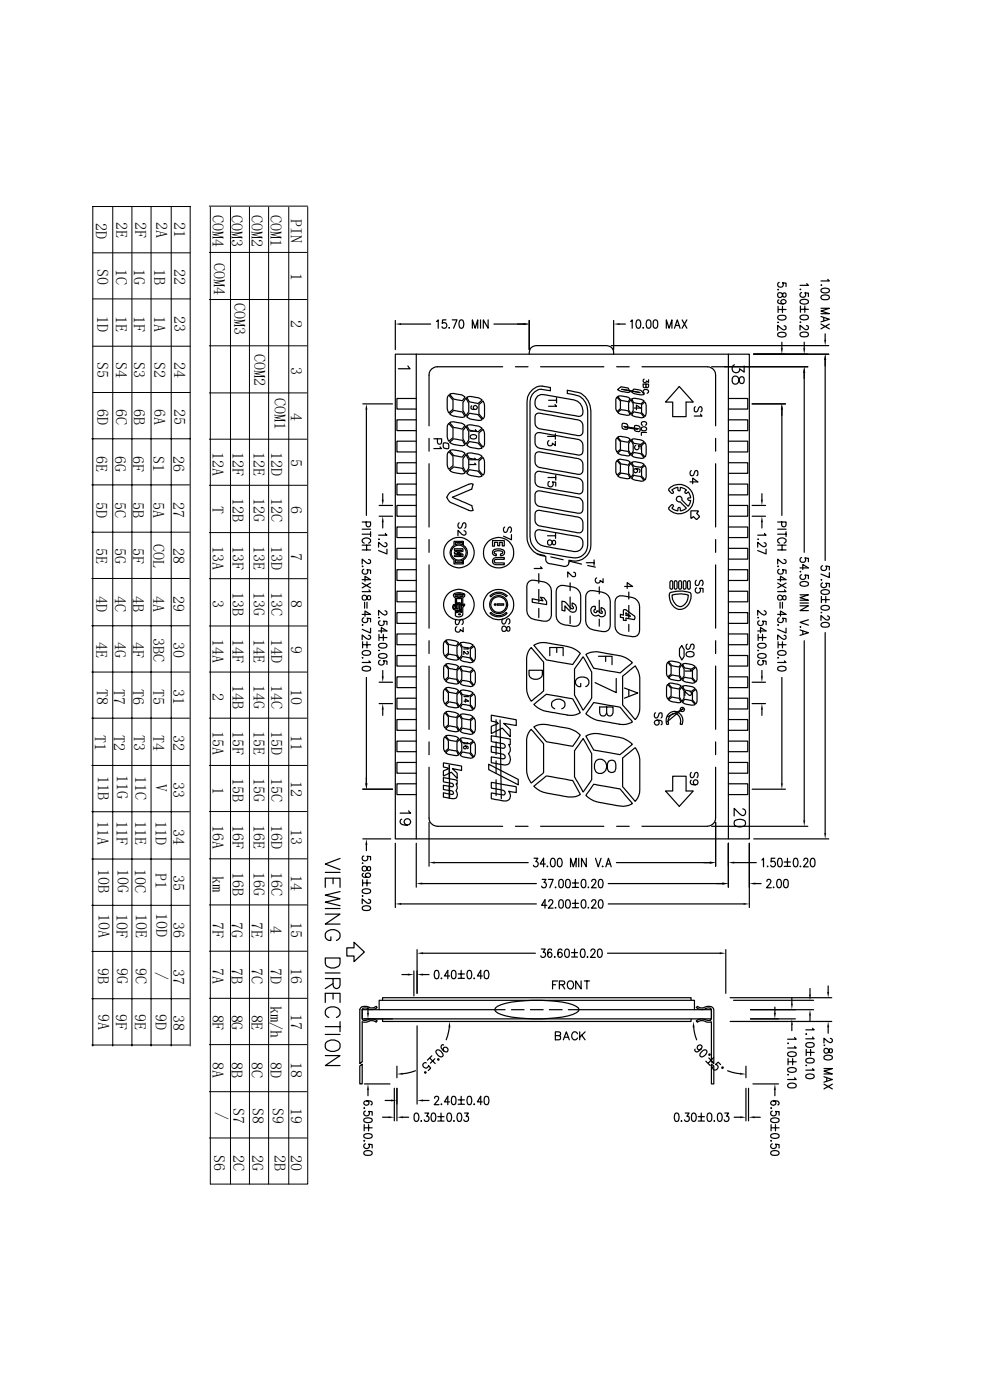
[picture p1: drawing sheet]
<svg xmlns="http://www.w3.org/2000/svg" width="210mm" height="297mm" viewBox="0 0 210 297" stroke-linecap="round" stroke-linejoin="round" font-family="sans-serif">
<defs><g id="words">
<g font-size="3.4">
<text x="20.3" y="47.2" transform="rotate(90 20.3 47.2)">2D</text>
<text x="24.6" y="47.2" transform="rotate(90 24.6 47.2)">2E</text>
<text x="28.7" y="47.2" transform="rotate(90 28.7 47.2)">2F</text>
<text x="33.1" y="47.2" transform="rotate(90 33.1 47.2)">2A</text>
<text x="37" y="47.2" transform="rotate(90 37 47.2)">21</text>
<text x="45" y="45.7" transform="rotate(90 45 45.7)">COM4</text>
<text x="49.1" y="45.7" transform="rotate(90 49.1 45.7)">COM3</text>
<text x="53.3" y="45.7" transform="rotate(90 53.3 45.7)">COM2</text>
<text x="57.4" y="45.7" transform="rotate(90 57.4 45.7)">COM1</text>
<text x="61.7" y="46.5" transform="rotate(90 61.7 46.5)">PIN</text>
<text x="20.6" y="57" transform="rotate(90 20.6 57)">S0</text>
<text x="24.6" y="57" transform="rotate(90 24.6 57)">1C</text>
<text x="28.4" y="57" transform="rotate(90 28.4 57)">1G</text>
<text x="32.7" y="57" transform="rotate(90 32.7 57)">1B</text>
<text x="37" y="57" transform="rotate(90 37 57)">22</text>
<text x="45.4" y="55.7" transform="rotate(90 45.4 55.7)">COM4</text>
<text x="61.7" y="58" transform="rotate(90 61.7 58)">1</text>
<text x="49.7" y="64.4" transform="rotate(90 49.7 64.4)">COM3</text>
<text x="20.6" y="67.1" transform="rotate(90 20.6 67.1)">1D</text>
<text x="24.6" y="67.1" transform="rotate(90 24.6 67.1)">1E</text>
<text x="28.4" y="67" transform="rotate(90 28.4 67)">1F</text>
<text x="32.7" y="67" transform="rotate(90 32.7 67)">1A</text>
<text x="37" y="67" transform="rotate(90 37 67)">23</text>
<text x="61.7" y="67.8" transform="rotate(90 61.7 67.8)">2</text>
<text x="20.6" y="76.9" transform="rotate(90 20.6 76.9)">S5</text>
<text x="24.6" y="76.9" transform="rotate(90 24.6 76.9)">S4</text>
<text x="28.4" y="76.9" transform="rotate(90 28.4 76.9)">S3</text>
<text x="32.7" y="76.9" transform="rotate(90 32.7 76.9)">S2</text>
<text x="37" y="76.9" transform="rotate(90 37 76.9)">24</text>
<text x="53.9" y="75.1" transform="rotate(90 53.9 75.1)">COM2</text>
<text x="61.7" y="77.8" transform="rotate(90 61.7 77.8)">3</text>
<text x="20.6" y="86.7" transform="rotate(90 20.6 86.7)">6D</text>
<text x="24.6" y="86.7" transform="rotate(90 24.6 86.7)">6C</text>
<text x="28.4" y="86.7" transform="rotate(90 28.4 86.7)">6B</text>
<text x="32.7" y="86.7" transform="rotate(90 32.7 86.7)">6A</text>
<text x="37" y="86.7" transform="rotate(90 37 86.7)">25</text>
<text x="58.2" y="84.5" transform="rotate(90 58.2 84.5)">COM1</text>
<text x="61.7" y="87.6" transform="rotate(90 61.7 87.6)">4</text>
<text x="45" y="95.9" transform="rotate(90 45 95.9)">12A</text>
<text x="49.3" y="95.9" transform="rotate(90 49.3 95.9)">12F</text>
<text x="53.8" y="95.9" transform="rotate(90 53.8 95.9)">12E</text>
<text x="57.5" y="95.9" transform="rotate(90 57.5 95.9)">12D</text>
<text x="20.4" y="96.7" transform="rotate(90 20.4 96.7)">6E</text>
<text x="24.3" y="96.7" transform="rotate(90 24.3 96.7)">6G</text>
<text x="28.2" y="96.7" transform="rotate(90 28.2 96.7)">6F</text>
<text x="32.5" y="96.7" transform="rotate(90 32.5 96.7)">S1</text>
<text x="36.8" y="96.7" transform="rotate(90 36.8 96.7)">26</text>
<text x="61.7" y="97.4" transform="rotate(90 61.7 97.4)">5</text>
<text x="20.4" y="106.5" transform="rotate(90 20.4 106.5)">5D</text>
<text x="24.3" y="106.5" transform="rotate(90 24.3 106.5)">5C</text>
<text x="28.2" y="106.5" transform="rotate(90 28.2 106.5)">5B</text>
<text x="32.5" y="106.5" transform="rotate(90 32.5 106.5)">5A</text>
<text x="36.8" y="106.5" transform="rotate(90 36.8 106.5)">27</text>
<text x="45" y="107.4" transform="rotate(90 45 107.4)">T</text>
<text x="49.3" y="105.7" transform="rotate(90 49.3 105.7)">12B</text>
<text x="53.8" y="105.7" transform="rotate(90 53.8 105.7)">12G</text>
<text x="57.5" y="105.7" transform="rotate(90 57.5 105.7)">12C</text>
<text x="61.7" y="107.5" transform="rotate(90 61.7 107.5)">6</text>
<text x="20.4" y="116.3" transform="rotate(90 20.4 116.3)">5E</text>
<text x="24.3" y="116.3" transform="rotate(90 24.3 116.3)">5G</text>
<text x="28.2" y="116.3" transform="rotate(90 28.2 116.3)">5F</text>
<text x="32.5" y="115.5" transform="rotate(90 32.5 115.5)">COL</text>
<text x="36.8" y="116.3" transform="rotate(90 36.8 116.3)">28</text>
<text x="45" y="115.7" transform="rotate(90 45 115.7)">13A</text>
<text x="49.3" y="115.7" transform="rotate(90 49.3 115.7)">13F</text>
<text x="53.8" y="115.7" transform="rotate(90 53.8 115.7)">13E</text>
<text x="57.5" y="115.7" transform="rotate(90 57.5 115.7)">13D</text>
<text x="61.7" y="117.2" transform="rotate(90 61.7 117.2)">7</text>
<text x="49.3" y="125.5" transform="rotate(90 49.3 125.5)">13B</text>
<text x="53.8" y="125.5" transform="rotate(90 53.8 125.5)">13G</text>
<text x="57.5" y="125.5" transform="rotate(90 57.5 125.5)">13C</text>
<text x="20.4" y="126.4" transform="rotate(90 20.4 126.4)">4D</text>
<text x="24.3" y="126.4" transform="rotate(90 24.3 126.4)">4C</text>
<text x="28.2" y="126.4" transform="rotate(90 28.2 126.4)">4B</text>
<text x="32.5" y="126.4" transform="rotate(90 32.5 126.4)">4A</text>
<text x="36.8" y="126.4" transform="rotate(90 36.8 126.4)">29</text>
<text x="45" y="127.3" transform="rotate(90 45 127.3)">3</text>
<text x="61.7" y="127.3" transform="rotate(90 61.7 127.3)">8</text>
<text x="20.4" y="136.1" transform="rotate(90 20.4 136.1)">4E</text>
<text x="24.3" y="136.1" transform="rotate(90 24.3 136.1)">4G</text>
<text x="28.2" y="136.1" transform="rotate(90 28.2 136.1)">4F</text>
<text x="32.5" y="135.3" transform="rotate(90 32.5 135.3)">3BC</text>
<text x="36.8" y="136.1" transform="rotate(90 36.8 136.1)">30</text>
<text x="45" y="135.5" transform="rotate(90 45 135.5)">14A</text>
<text x="49.3" y="135.5" transform="rotate(90 49.3 135.5)">14F</text>
<text x="53.8" y="135.5" transform="rotate(90 53.8 135.5)">14E</text>
<text x="57.5" y="135.5" transform="rotate(90 57.5 135.5)">14D</text>
<text x="61.7" y="137" transform="rotate(90 61.7 137)">9</text>
<text x="20.5" y="146.2" transform="rotate(90 20.5 146.2)">T8</text>
<text x="24.1" y="146.2" transform="rotate(90 24.1 146.2)">T7</text>
<text x="28.2" y="146.2" transform="rotate(90 28.2 146.2)">T6</text>
<text x="32.5" y="146.2" transform="rotate(90 32.5 146.2)">T5</text>
<text x="36.8" y="146.2" transform="rotate(90 36.8 146.2)">31</text>
<text x="45" y="147.1" transform="rotate(90 45 147.1)">2</text>
<text x="49.3" y="145.3" transform="rotate(90 49.3 145.3)">14B</text>
<text x="53.8" y="145.3" transform="rotate(90 53.8 145.3)">14G</text>
<text x="57.5" y="145.3" transform="rotate(90 57.5 145.3)">14C</text>
<text x="61.7" y="146.2" transform="rotate(90 61.7 146.2)">10</text>
<text x="20.1" y="156" transform="rotate(90 20.1 156)">T1</text>
<text x="28.4" y="156" transform="rotate(90 28.4 156)">T3</text>
<text x="36.8" y="156" transform="rotate(90 36.8 156)">32</text>
<text x="45" y="155.2" transform="rotate(90 45 155.2)">15A</text>
<text x="49.3" y="155.2" transform="rotate(90 49.3 155.2)">15F</text>
<text x="53.8" y="155.2" transform="rotate(90 53.8 155.2)">15E</text>
<text x="57.5" y="155.2" transform="rotate(90 57.5 155.2)">15D</text>
<text x="61.7" y="156" transform="rotate(90 61.7 156)">11</text>
<text x="24.1" y="156" transform="rotate(90 24.1 156)">T2</text>
<text x="32.5" y="156" transform="rotate(90 32.5 156)">T4</text>
<text x="20.7" y="164.5" transform="rotate(90 20.7 164.5)">11B</text>
<text x="24.8" y="164.3" transform="rotate(90 24.8 164.3)">11G</text>
<text x="28.7" y="164.5" transform="rotate(90 28.7 164.5)">11C</text>
<text x="33.1" y="166.2" transform="rotate(90 33.1 166.2)">V</text>
<text x="36.8" y="165.8" transform="rotate(90 36.8 165.8)">33</text>
<text x="45" y="166.9" transform="rotate(90 45 166.9)">1</text>
<text x="49.3" y="165.1" transform="rotate(90 49.3 165.1)">15B</text>
<text x="53.8" y="165.1" transform="rotate(90 53.8 165.1)">15G</text>
<text x="57.5" y="165.1" transform="rotate(90 57.5 165.1)">15C</text>
<text x="61.7" y="165.8" transform="rotate(90 61.7 165.8)">12</text>
<text x="20.7" y="174.3" transform="rotate(90 20.7 174.3)">11A</text>
<text x="24.7" y="174.2" transform="rotate(90 24.7 174.2)">11F</text>
<text x="28.7" y="174.2" transform="rotate(90 28.7 174.2)">11E</text>
<text x="33" y="174.3" transform="rotate(90 33 174.3)">11D</text>
<text x="36.8" y="175.9" transform="rotate(90 36.8 175.9)">34</text>
<text x="45" y="175" transform="rotate(90 45 175)">16A</text>
<text x="49.3" y="175" transform="rotate(90 49.3 175)">16F</text>
<text x="53.8" y="175" transform="rotate(90 53.8 175)">16E</text>
<text x="57.5" y="175" transform="rotate(90 57.5 175)">16D</text>
<text x="61.7" y="175.8" transform="rotate(90 61.7 175.8)">13</text>
<text x="20.8" y="184.3" transform="rotate(90 20.8 184.3)">10B</text>
<text x="24.9" y="184.3" transform="rotate(90 24.9 184.3)">10G</text>
<text x="28.6" y="184.3" transform="rotate(90 28.6 184.3)">10C</text>
<text x="33" y="185.2" transform="rotate(90 33 185.2)">P1</text>
<text x="36.8" y="185.6" transform="rotate(90 36.8 185.6)">35</text>
<text x="45" y="185.8" transform="rotate(90 45 185.8)">km</text>
<text x="49.3" y="185" transform="rotate(90 49.3 185)">16B</text>
<text x="53.8" y="185" transform="rotate(90 53.8 185)">16G</text>
<text x="57.5" y="185" transform="rotate(90 57.5 185)">16C</text>
<text x="61.7" y="185.6" transform="rotate(90 61.7 185.6)">14</text>
<text x="20.9" y="194" transform="rotate(90 20.9 194)">10A</text>
<text x="24.7" y="193.8" transform="rotate(90 24.7 193.8)">10F</text>
<text x="28.8" y="193.8" transform="rotate(90 28.8 193.8)">10E</text>
<text x="33.1" y="193.8" transform="rotate(90 33.1 193.8)">10D</text>
<text x="36.8" y="195.7" transform="rotate(90 36.8 195.7)">36</text>
<text x="45" y="195.6" transform="rotate(90 45 195.6)">7F</text>
<text x="49.1" y="195.6" transform="rotate(90 49.1 195.6)">7G</text>
<text x="53.3" y="195.6" transform="rotate(90 53.3 195.6)">7E</text>
<text x="57.4" y="196.5" transform="rotate(90 57.4 196.5)">4</text>
<text x="61.7" y="195.6" transform="rotate(90 61.7 195.6)">15</text>
<text x="20.8" y="205.4" transform="rotate(90 20.8 205.4)">9B</text>
<text x="24.8" y="205.3" transform="rotate(90 24.8 205.3)">9G</text>
<text x="28.7" y="205.3" transform="rotate(90 28.7 205.3)">9C</text>
<text x="33.1" y="206.2" transform="rotate(90 33.1 206.2)">/</text>
<text x="36.8" y="205.5" transform="rotate(90 36.8 205.5)">37</text>
<text x="45" y="205.4" transform="rotate(90 45 205.4)">7A</text>
<text x="49.1" y="205.4" transform="rotate(90 49.1 205.4)">7B</text>
<text x="53.3" y="205.4" transform="rotate(90 53.3 205.4)">7C</text>
<text x="57.4" y="205.4" transform="rotate(90 57.4 205.4)">7D</text>
<text x="61.7" y="205.4" transform="rotate(90 61.7 205.4)">16</text>
<text x="20.8" y="215.2" transform="rotate(90 20.8 215.2)">9A</text>
<text x="24.6" y="215.1" transform="rotate(90 24.6 215.1)">9F</text>
<text x="28.6" y="215.1" transform="rotate(90 28.6 215.1)">9E</text>
<text x="33" y="215.1" transform="rotate(90 33 215.1)">9D</text>
<text x="36.8" y="215.3" transform="rotate(90 36.8 215.3)">38</text>
<text x="45" y="215.2" transform="rotate(90 45 215.2)">8F</text>
<text x="49.1" y="215.2" transform="rotate(90 49.1 215.2)">8G</text>
<text x="53.3" y="215.2" transform="rotate(90 53.3 215.2)">8E</text>
<text x="57.4" y="213.5" transform="rotate(90 57.4 213.5)">km/h</text>
<text x="61.7" y="215.2" transform="rotate(90 61.7 215.2)">17</text>
<text x="45" y="225.2" transform="rotate(90 45 225.2)">8A</text>
<text x="49.1" y="225.2" transform="rotate(90 49.1 225.2)">8B</text>
<text x="53.3" y="225.2" transform="rotate(90 53.3 225.2)">8C</text>
<text x="57.4" y="225.2" transform="rotate(90 57.4 225.2)">8D</text>
<text x="61.7" y="225.2" transform="rotate(90 61.7 225.2)">18</text>
<text x="45.9" y="235.9" transform="rotate(90 45.9 235.9)">/</text>
<text x="49.5" y="235" transform="rotate(90 49.5 235)">S7</text>
<text x="53.6" y="235" transform="rotate(90 53.6 235)">S8</text>
<text x="57.8" y="235" transform="rotate(90 57.8 235)">S9</text>
<text x="61.7" y="235" transform="rotate(90 61.7 235)">19</text>
<text x="45.4" y="245" transform="rotate(90 45.4 245)">S6</text>
<text x="49.5" y="245" transform="rotate(90 49.5 245)">2C</text>
<text x="53.5" y="245" transform="rotate(90 53.5 245)">2G</text>
<text x="58.2" y="245" transform="rotate(90 58.2 245)">2B</text>
<text x="61.7" y="245" transform="rotate(90 61.7 245)">20</text>
</g>
</g></defs>
<g fill="none" stroke="#000" stroke-width=".25">
<path d="M165.3 59.9a.55 .55 0 0 0-.2 .8 .55 .55 0 0 0 .9 .1 .55 .55 0 0 0 0-.8l.8 .1v.7M175.6 59.3l.3 .3h-1.7M83.9 68v6.2M83.9 75.1h75.1v102.9h-75.1zM85.1 68.7h6.3M86.5 77.6l.5 .6h-2.5M88.3 75.1v102.9M92.6 68.2l.4-.3v1.7M94.6 67.9h-.7l-.1 .7a.56 .56 0 0 1 .8 0 .56 .56 0 0 1 0 .8 .56 .56 0 0 1-.8-.1M95.3 69.5l-.1 .1h.1M95.9 67.9h1l-.7 1.7M97.6 67.9h.4a1.13 1.13 0 0 1 0 1.7h-.2a1 1 0 0 1-.3-1.4z"/>
<path d="M100.2 69.6v-1.7l.6 1.7 .5-1.7v1.7M101.9 67.9v1.7M103.5 67.9v1.7l-1-1.7v1.7M104.8 68.7h6.2M106.6 77.8h-13.8a1.74 1.74 0 0 0-1.8 1.8v10.7M109.3 77.8h2.7M112.3 68v6.2M112.3 75.1v-.3a1.45 1.45 0 0 1 1.4-1.5h15a1.5 1.5 0 0 1 1.5 1.8M114.7 77.8h13.4M129.7 73.3h46.1M130.2 68v6.2M130.8 77.8h2.7"/>
<path d="M131.4 68.7h1.3M133.8 68.2l.3-.3v1.7M135.1 67.9h.4a1.13 1.13 0 0 1 0 1.7h-.2a1.28 1.28 0 0 1-.2-1.7zM136.2 77.8h13.8a1.74 1.74 0 0 1 1.8 1.8v10.7M136.4 69.5v.1h.1M137.3 67.9h.4a1.13 1.13 0 0 1 0 1.7h-.2a1 1 0 0 1-.3-1.4zM138.8 67.9h.3a1.13 1.13 0 0 1 0 1.7h-.1a1.28 1.28 0 0 1-.2-1.7zM141.4 69.6v-1.7l.5 1.7 .6-1.7v1.7M143.1 69.6l.6-1.7 .6 1.7M143.3 69h.8M144.7 67.9l1 1.7M145.7 67.9l-1 1.7"/>
<path d="M151 77.8h20.4M154.5 75.1v102.9M155.6 79.9a.75 .75 0 0 1 1.2 .6l.1 .5a.5 .5 0 0 0 .8 .2 .9 .9 0 0 0-.2-1.3h-.3a1.4 1.4 0 0 0-.6 1.2 .68 .68 0 0 1-.7 .4 .68 .68 0 0 1-.6-.6v-.5zM155.8 77.4a.87 .87 0 0 0-.3 1.4 .87 .87 0 0 0 1.4-.2v-.4l1 .8v-1.4M165.1 62.2l.2-.1a.8 .8 0 0 1 .9 .8l.3 .1a.54 .54 0 0 0 .2-.8 .36 .36 0 0 0-.6 .2 .57 .57 0 0 1-.5 .7 .57 .57 0 0 1-.6-.7zM165.1 67.1l.6-.2a.78 .78 0 0 1 1.1 .4v.1a1.07 1.07 0 0 1-1.8 0zM165.1 70.7l.6-.2a.78 .78 0 0 1 1.1 .6 1.13 1.13 0 0 1-1.8 0zM165.1 65v1.3M165.1 61.4h-.1l.1 .1M165.1 68.4v-.1v.2M165.2 65.7h1.6M165.2 63.6l-.1 .1-.1 .4a1.03 1.03 0 0 0 1.8-.1 .51 .51 0 0 0-.8-.4 .51 .51 0 0 0-.1 .8l.3 .1"/>
<path d="M165.9 72.6v1.3M166 65v1.3M166.3 69.1l.5 .3-.1 .4-.3 .2-.6-.2-.8-.8v1.1M169.8 63.7l.7-.2a.78 .78 0 0 1 1 .6 1.13 1.13 0 0 1-1.8 0zM169.8 67.1l.7-.3a.78 .78 0 0 1 1 .5v.1a1 1 0 0 1-1.4 .4l-.3-.2zM169.8 70.7l.7-.3a.78 .78 0 0 1 1 .6 1.13 1.13 0 0 1-1.8 0zM169.8 64.9v1.4M169.9 61.4h-.2l.1 .1M169.9 68.4l-.1-.1v.1M170 65.6h1.5M170.1 62.1a.55 .55 0 0 0-.2 .8 .55 .55 0 0 0 .8 .1 .55 .55 0 0 0 0-.9l.8 .1v.7M170.6 72.6v1.3"/>
<path d="M170.6 79.1v38.1M170.7 64.9v1.4M171.1 69.1h.1a.44 .44 0 0 1 .3 .6 .44 .44 0 0 1-.7 .2l-1.1-.9v1M171.2 60.2l.3 .3h-1.8M174.2 68.7l1.7 1.1M174.2 65.4h1.7l-1.7 .6 1.7 .5h-1.7M174.2 67.1l1.7 .6-1.7 .6M174.2 61.3l.7-.2a.78 .78 0 0 1 1 .6 1.13 1.13 0 0 1-1.7 0zM174.2 62.8l.7-.2a.78 .78 0 0 1 1 .6 1.13 1.13 0 0 1-1.7 0zM174.3 60.5l-.1-.1v.1M174.8 67.4v.7M175 70.8v1.3"/>
<path d="M175 76.4v42.5M175.8 75.1h-15.9M175.9 68.7l-1.7 1.1M77 85.7h6.3M77.7 86.9v22.4M88.3 98.2h-4.1v2.2h4.1M88.3 93.6h-4.1v2.3h4.1M88.3 89.1h-4.1v2.3h4.1M88.3 84.5h-4.1v2.3h4.1M91 93v2.7M91 98.4v13.4M92 93.1h1.7v.7l-.2 .3-.4 .1-.2-.1-.1-1"/>
<path d="M93.3 94.8l.4 .4h-1.7M94.1 94a.79 .79 0 0 1 .9 .1 .79 .79 0 0 1 .2 .9l-.3 .2a.72 .72 0 0 1-.8-.2 .72 .72 0 0 1-.1-.8zM95.1 95.9l.1-.1 .9 1v1.2a1.32 1.32 0 0 1-.9 1.5l-.3-.9v-2zM95.2 89.8l.9 1.1v1.1a1.33 1.33 0 0 1-.9 1.6l-.3-.9v-2.4zM95.2 83.8l.9 1.1v1.1a1.33 1.33 0 0 1-.9 1.6l-.3-.9v-2.4zM95.4 95.6l.7-.2 .5 .1 1.3 .3 .7 .4-.5 .7h-.5l-1.3-.3zM95.4 89.7l.7-.2 .8 .1a2.4 2.4 0 0 1 1.7 .7l-.5 .7-1.1-.2a1.82 1.82 0 0 1-1.6-1.1zM95.4 83.7l.7-.2 .8 .1a2.4 2.4 0 0 1 1.7 .6l-.5 .8-.5-.1a2.07 2.07 0 0 1-2.2-1.2zM95.4 99.7l.9-.6 1.3 .2 .5 .1 .5 .9a3.2 3.2 0 0 1-2.1 0l-.9-.3zM95.4 93.8l.9-.7 1.7 .3 .6 1a3.2 3.2 0 0 1-2.1-.1l-.9-.3zM95.4 87.8l.9-.7 1.7 .3 .6 .9a3.2 3.2 0 0 1-2.1 0l-.9-.3zM98.8 96.5l.6 1v1.8l-.6 .9-.6-1.1v-1.8z"/>
<path d="M98.8 90.5l.6 1v1.8l-.6 .9-.6-1.1v-1.7zM98.8 84.5l.6 1v1.8l-.6 .9-.6-1.1v-1.8zM99 96.3a2.81 2.81 0 0 1 2 0l.6 .1 .7 .4a1.26 1.26 0 0 1-1.6 .6l-1.1-.2zM99 90.3l.9-.2 1.1 .2a1.64 1.64 0 0 1 1.3 .6 1.26 1.26 0 0 1-1.6 .6l-1.1-.2zM99 84.3l.9-.2 1.1 .2a1.64 1.64 0 0 1 1.3 .6 1.26 1.26 0 0 1-1.6 .6l-1.1-.2zM99.6 99.7l1.1 .1a1.59 1.59 0 0 1 1.5 1.2l-.6 .2-2-.4-.6-.4zM99.6 93.7l1.1 .2a1.57 1.57 0 0 1 1.5 1.2l-.8 .1-1.8-.4-.6-.4zM99.6 87.7l1.1 .1a1.57 1.57 0 0 1 1.5 1.3l-.8 .1-1.8-.4-.6-.4zM99.8 92.4a.68 .68 0 0 1 .8-.2 .68 .68 0 0 1 .4 .7l-.5 .2a.61 .61 0 0 1-.8-.5zM100.1 86.1l-.2 .4a.73 .73 0 0 0 .7 .4 .73 .73 0 0 0 .7-.5 .42 .42 0 0 0-.5-.4 .42 .42 0 0 0-.4 .4 .42 .42 0 0 0 .4 .5M100.7 97.2l.3 .3h-1.4M100.7 98.3l.3 .3h-1.4"/>
<path d="M100.8 91.1l.3 .4h-1.4M101.6 97.7l.9-.6 .2 .6 .1 2.5-.3 .6a2.22 2.22 0 0 1-.9-2.5zM101.6 91.8l.9-.7 .3 1v2.2l-.3 .6a2.33 2.33 0 0 1-.9-2.5zM101.6 85.8l.9-.7 .3 1v2.2l-.3 .6a2.25 2.25 0 0 1-.9-2.5zM113 82.6l.8-.5 .8-.2 2.2 .3v.7l-.9-.1a2.49 2.49 0 0 0-3.5 2.4v27.5a3.8 3.8 0 0 0 3.9 4.7l2.1 .4a13.3 13.3 0 0 0 4.3 .5 3.3 3.3 0 0 0 2-3.8v-25.2a5.4 5.4 0 0 0-1-4.6 5.1 5.1 0 0 0-3.3-1.2v-.7l1.6 .3a3.4 3.4 0 0 1 3.2 3l.1 1.1v26.8a6.3 6.3 0 0 1-.7 3.7 3.6 3.6 0 0 1-3.9 1.2 1.02 1.02 0 0 1-.3 1.1 1.02 1.02 0 0 1-1.2 .1l-2.2-.5a1.17 1.17 0 0 1-1.2-1.6 4.3 4.3 0 0 1-4-4.9v-27.9l.1-1 .5-.8zM113.8 96l.6-.2 7.6 1.4a1.52 1.52 0 0 1 1.7 1.9v.5a.91 .91 0 0 1-.4 .9 .91 .91 0 0 1-1 .1l-7.1-1.3a1.55 1.55 0 0 1-1.7-1.9v-.8zM113.8 91.9l.8-.1 7.4 1.3a1.55 1.55 0 0 1 1.7 1.9v.5a.88 .88 0 0 1-.4 .9 .88 .88 0 0 1-1 .1l-7.1-1.3a1.52 1.52 0 0 1-1.7-1.9v-.8zM113.8 87.8l.6-.2 7.6 1.4a1.52 1.52 0 0 1 1.7 1.9v.5a.91 .91 0 0 1-.4 .9 .91 .91 0 0 1-1 .1l-7.1-1.3a1.55 1.55 0 0 1-1.7-1.9v-.8zM114 84l.6-.3h.8l5.8 1.1a2.35 2.35 0 0 1 2.2 3.4l-.7 .1-7.5-1.3a1.67 1.67 0 0 1-1.7-1.1 1.67 1.67 0 0 1 .5-1.9zM116.2 92.6h1.6M116.4 84.9h1.7M116.5 93.5a.57 .57 0 0 0-.2 .9 .57 .57 0 0 0 .9-.1v-.3l.6 .5v-.9"/>
<path d="M117.7 85.8l.4 .4h-1.7M117.8 92v1.2M118.1 84.4v1.1M130.8 93l.1-.1 .5 .6a1.04 1.04 0 0 1 .2 1.2 1.03 1.03 0 0 1-.7 1.2l-.3-.6v-2zM130.9 84.2l.7 .8v1.1a1.01 1.01 0 0 1-.7 1.2l-.3-.6v-2zM130.9 97.7l.7 .8v1a1.01 1.01 0 0 1-.7 1.3l-.3-.6v-2.1zM131 82.6a1.32 1.32 0 0 1 1.8-.3h.5l.4 .8-.4 .2-1.5-.2zM131 84.1l1-.1a2.66 2.66 0 0 1 1.7 .6l-.4 .6-.9-.2a1.54 1.54 0 0 1-1.4-.9zM131 87.5a1.38 1.38 0 0 1 1.8-.4l.5 .1 .4 .8-.8 .1-1.3-.3zM131 92.8l.8-.2 1.5 .3 .4 .3-.4 .6a2.06 2.06 0 0 1-2.1-.8zM131 96.1a1.32 1.32 0 0 1 1.8-.4l.5 .1 .4 .8-.4 .1-1.5-.2zM131 97.6l.6-.2 .4 .1a2.66 2.66 0 0 1 1.7 .5l-.4 .7-.9-.2a1.54 1.54 0 0 1-1.4-.9z"/>
<path d="M131.8 82.6l4 .7M132 89.8a.75 .75 0 0 1 1.1 .3 .75 .75 0 0 1-.3 1 .72 .72 0 0 1-.8-.2 .72 .72 0 0 1 0-.8zM132.1 82.6l3.5 .6M132.3 90.5l3.3 .5M132.5 90.7l2.7 .4M133.8 84.8l.5 .8v.5a1.55 1.55 0 0 1-.4 1.7l-.6-.8v-1.5zM133.8 93.4l.5 .8v.5a1.71 1.71 0 0 1-.5 1.7l-.5-.9v-1.4zM133.8 98.3l.5 .8v.5a1.55 1.55 0 0 1-.4 1.7l-.6-.9v-1.5zM134 84.6l.7-.1 1.1 .2 .9 .4a1 1 0 0 1-1.4 .5 1.1 1.1 0 0 1-1.3-1zM134 93.3l.5-.2 1.4 .2 .8 .4a1.04 1.04 0 0 1-1.4 .5l-.8-.1zM134 98.1l.8-.1 1.3 .2 .6 .4a1.38 1.38 0 0 1-1.9 .4l-.3-.1zM134.3 82.7l.2-.2a2.05 2.05 0 0 1 2.2 1.1l-.8 .2-1.4-.3-.5-.4z"/>
<path d="M134.3 96.1l.2-.1a2.05 2.05 0 0 1 2.2 1.1l-.8 .1-1.4-.3-.5-.3zM134.5 87.4a2.04 2.04 0 0 1 1.9 .9l.3 .2-.6 .1-1.6-.3-.5-.3zM134.5 86.6h1.4l-.9-.7v1M134.7 90.3a.75 .75 0 0 1 1 .2 .75 .75 0 0 1-.2 1.1 .72 .72 0 0 1-.8-.2 .72 .72 0 0 1-.1-.8zM134.9 99.4a.43 .43 0 0 1 .3 .7 .43 .43 0 0 1-.7 .1 .43 .43 0 0 1 .1-.7l.3-.1a.61 .61 0 0 1 .9 .5l-.2 .3M134.9 94.5a.49 .49 0 0 0-.2 .7 .49 .49 0 0 0 .7 .1 .49 .49 0 0 0 0-.7h.6v.7M136.1 85.9l.7-.6 .2 .5 .1 1.9-.3 .6a1.76 1.76 0 0 1-.7-2zM136.1 94.5l.7-.6a3.7 3.7 0 0 1 .3 2.2l-.3 .8a1.73 1.73 0 0 1-.7-1.9zM136.1 99.3l.7-.5 .2 .4 .1 1.9-.3 .7a1.76 1.76 0 0 1-.7-2zM136.3 90.2a.39 .39 0 0 1-.2-.4 .39 .39 0 0 1 .4-.3h.2a.39 .39 0 0 1 .5 .3 .39 .39 0 0 1-.3 .4M136.7 80.4a.36 .36 0 0 0-.2 .7 .36 .36 0 0 0 .6-.3l.5 .3v-.5M136.7 83.4a.46 .46 0 0 1-.2-.6 .46 .46 0 0 1 .6-.2 .41 .41 0 0 1 .5 .4 .41 .41 0 0 1-.3 .4"/>
<path d="M137 81.5l.1 .7h.4l.1-.7h-1.2v.5l.3 .3 .3-.3M137.2 91.7h-1.1v.7M144.1 82l3 3.3h-1.6v3.1h-2.8v-3.1h-1.5zM146.6 99.8a.57 .57 0 0 0-.2 .7 .57 .57 0 0 0 .6 .4l.4-.9 .4-.2 .2 .4v.6l-.2 .1M147.5 86.3l-.2 .4v.5l.2 .2 .4-.1 .4-.9 .4-.1a.69 .69 0 0 1 0 1.1M148.6 87.8l.3 .5h-1.6M151.8 93v2.7M151.8 98.4v13.4M154.5 98.2h4.1v2.2h-4.1M154.5 93.6h4.1v2.3h-4.1M154.5 89.1h4.1v2.3h-4.1M154.5 84.5h4.1v2.3h-4.1"/>
<path d="M159.6 85.7h7M165.9 86.9v22.4M76.8 110.7h1.8v.7a.47 .47 0 0 1-.5 .4 .47 .47 0 0 1-.4-.4v-.7M76.8 112.3h1.8M76.8 113.3h1.8M76.8 115.7h1.8M76.8 116.7h1.8M77.3 115.2a.56 .56 0 0 1-.5-.6 .56 .56 0 0 1 .7-.5h.4a.56 .56 0 0 1 .7 .5 .56 .56 0 0 1-.4 .6M77.8 115.7v1M78.2 118.7l.4 .3v.3l-.3 .2h-.4l-1.1-.9v1M78.6 112.8v1M80.4 107.2h2.9"/>
<path d="M80.4 109.5h2.9M80.5 114.4h-.2l.1 .1M81.2 104.7v1.3M81.2 110.8v1.2M81.7 115.1l.4 .3-.1 .5-.3 .1-.5-.2-.9-.7v1M81.7 113.2l.4 .3h-1.8M82.1 116.5v1l-1.8-.7M88.3 116.3h-4.1v2.3h4.1M88.3 107.2h-4.1v2.3h4.1M88.3 111.8h-4.1v2.2h4.1M88.3 102.7h-4.1v2.3h4.1M91 114.5v2.7"/>
<path d="M91 119.8v13.5M95.3 104.6l.5-.3 3.6-1.6h1l-.3 1.1-4.1 1.7 4.1 1.7 .3 1.1a3.9 3.9 0 0 1-2.4-.6l-1.1-.5a2.98 2.98 0 0 1-2.1-1.7zM96.3 114.9h2v.8a1.83 1.83 0 0 1 0 3.1v.8h-2v-.8a1.83 1.83 0 0 1 0-3.1zM96.4 116.4h1.8v.6l-1.3 .3 1.3 .3v.5h-1.8v-.3h1.5l-1.5-.4v-.3l1.5-.3h-1.5zM96.6 115.1h1.5v.5l-.5-.2-1 .2zM96.6 118.9l.5 .1 1-.1v.5h-1.5zM97.4 110.9a.63 .63 0 0 0-.3 .7 .63 .63 0 0 0 .5 .5l.3-.2 .3-.8 .4-.2a.74 .74 0 0 1 0 1.2M98.4 112.6l.4 .3v.5l-.3 .1-.5-.2-.8-.8v1.1M104.5 114.7h2.5v1.1h-.4v-.7h-.6v.7h-.4v-.7h-.7v.8h-.4zM104.6 118.6l.5-.3h1.9v.4h-1.5a.42 .42 0 0 0-.6 .2 .42 .42 0 0 0 .4 .5h1.7v.4h-1.6a.76 .76 0 0 1-.8-.3 .76 .76 0 0 1 0-.9zM104.6 116.8a1.83 1.83 0 0 1 2.4 .2l-.2 .7-.6 .2v-.4a.35 .35 0 0 0 .4-.4 .35 .35 0 0 0-.5-.2h-.9a.33 .33 0 0 0-.4 .4 .33 .33 0 0 0 .5 .2v.4a.69 .69 0 0 1-.7-.3 .69 .69 0 0 1 0-.8zM107.1 111.8a.62 .62 0 0 0-.3 .7 .62 .62 0 0 0 .5 .4l.6-.9 .3-.2a.74 .74 0 0 1 0 1.1"/>
<path d="M108.5 113.4v1.1l-1.7-.8M113.8 108.4l.6-.2 7.6 1.4a1.52 1.52 0 0 1 1.7 1.9v.5a.91 .91 0 0 1-.4 .9 .91 .91 0 0 1-1 .1l-7.1-1.3a1.55 1.55 0 0 1-1.7-1.9v-.7zM113.8 104.3l.8-.2 7.4 1.4a1.55 1.55 0 0 1 1.7 1.9v.5a.88 .88 0 0 1-.4 .9 .88 .88 0 0 1-1 0l-7.1-1.2a1.52 1.52 0 0 1-1.7-2v-.7zM113.8 100.2l.8-.2 7.4 1.3a1.56 1.56 0 0 1 1.7 2v.5a.88 .88 0 0 1-.4 .9 .88 .88 0 0 1-1 0l-7.1-1.3a1.52 1.52 0 0 1-1.7-1.9v-.7zM113.8 112.6l.8-.2 7.4 1.3a1.67 1.67 0 0 1 1.6 1.9 1.67 1.67 0 0 1-2.1 1.4l-5.5-1a2.35 2.35 0 0 1-2.2-3.4zM114 117.5l1.5 .4M116.2 113.7h1.7M116.2 101.3h1.7M116.3 114.6h.5a.94 .94 0 0 1 .5 .9h.5v-.8a.33 .33 0 0 0-.6 .2l-.1 .5a.47 .47 0 0 1-.5 .3 .47 .47 0 0 1-.4-.4zM116.5 102.2a.6 .6 0 0 0-.2 .8 .6 .6 0 0 0 .9 .1 .6 .6 0 0 0 0-.9l.7 .1v.8M116.8 118.2l2.7 .5M117.9 113.1v1.1"/>
<path d="M117.9 100.8v1.1M120.8 119l2.6 .7M124.4 119.4h1.6M124.7 120l1.6 .3M126 118.8v1.1M131 101a1.38 1.38 0 0 1 1.8-.5l.5 .2 .4 .7-.8 .2-1.3-.3zM134.5 100.8l.8 .2a1.4 1.4 0 0 1 1.3 1l-.5 .1-1.3-.2-.7-.3-.1-.1zM141.9 103.7a3.1 3.1 0 0 1 4.3 0 3.1 3.1 0 0 1 0 4.3 3.1 3.1 0 0 1-4.3 0v-.3l.6-.6 .3 .1 .1 .2-.4 .4 .8 .5 .5 .1v-.5l.2-.2h.3v.7l1.2-.5 .1-.1-1.2-1.2a.83 .83 0 0 1-.8-1.1l.7-.2 .3 .2 .1 .6 1.3 1.3 .5-1.2-.5-.1-.1-.3 .1-.1 .5-.1-.5-1.2-.4 .3-.3-.1v-.3l.3-.3-.4-.3-.9-.3v.7h-.4l-.1-.7-1.3 .5 .4 .6-.3 .2-.7-.6zM146.4 102.2h1.6l-1.1-.8v1.2M146.6 108.4h1.5l.1 .1-.4 .4 .6 .6a.57 .57 0 0 1-.5 .6 .57 .57 0 0 1-.6-.3l-.2-.2-.5 .4v-.1zM151.8 114.5v2.7M151.8 119.8v13.5"/>
<path d="M154.5 116.3h4.1v2.3h-4.1M154.5 107.2h4.1v2.3h-4.1M154.5 111.8h4.1v2.2h-4.1M154.5 102.7h4.1v2.3h-4.1M159.6 107.2h2.8M159.6 109.5h2.8M160.9 114.4h-.2l.1 .1M161.6 104.7v1.3M161.6 110.8v1.2M162.1 115.1l.4 .3-.1 .5-.2 .1-.6-.2-.9-.7v1M162.2 113.2l.3 .3h-1.8M162.5 116.5v1l-1.8-.7"/>
<path d="M165 110.7h1.8v.7a.47 .47 0 0 1-.5 .4 .47 .47 0 0 1-.5-.4v-.7M165 112.3h1.8M165 113.3h1.8M165 115.7h1.8M165 116.7h1.8M165.4 115.2a.56 .56 0 0 1-.4-.6 .56 .56 0 0 1 .7-.5h.4a.56 .56 0 0 1 .7 .5 .56 .56 0 0 1-.5 .6M165.9 115.7v1M166.3 118.7l.5 .3v.3l-.4 .2h-.3l-1.1-.9v1M166.8 112.8v1M170.1 118.3a.55 .55 0 0 0-.2 .8 .55 .55 0 0 0 .8 .1 .55 .55 0 0 0 0-.8h.8v.8M76.8 123h1.8l-1.2-.7v1M76.8 130.3h1.8l-1.2-.7v1.1"/>
<path d="M76.8 123.7l1.8 1M76.9 126.4h.1a.64 .64 0 0 1 .7 0 .64 .64 0 0 1 .2 .6l.5 .3a.54 .54 0 0 0 .1-.9h-.3l-.3 .2a.57 .57 0 0 1-.6 .7 .57 .57 0 0 1-.4-.9zM76.9 138.3a1.17 1.17 0 0 1 1.7 .2v.1a1.13 1.13 0 0 1-1.8 0zM76.9 136.1v1.4M77 120.1h-.2l.1 .1M77 132.6l-.1-.1v.2M77 139.5h-.2l.1 .1M77.1 136.8h1.5M77.2 120.8a.55 .55 0 0 0-.2 .8 .55 .55 0 0 0 .8 .1 .55 .55 0 0 0 .1-.8h.7v.8M77.2 131.1a.55 .55 0 0 0-.2 .8 .55 .55 0 0 0 .8 .1 .55 .55 0 0 0 .1-.9l.7 .1v.8M77.3 127.8v1.2M77.9 127.8v1.2"/>
<path d="M77.9 136.1v1.4M78.2 134.8l.4 .2-.1 .5-.2 .1-.6-.2-.9-.7v1M78.3 125.1l.3 .4h-1.8M78.6 133.3v1l-1.8-.8M78.6 123.7l-1.8 1M80.3 133.9h1.8l-1.2-.8v1.1M80.4 136.7l.7-.2a.78 .78 0 0 1 1 .4v.1a1.07 1.07 0 0 1-1.8 0zM80.4 138.9l.7-.3a.78 .78 0 0 1 1 .6 1.13 1.13 0 0 1-1.8 0zM80.4 134.6v1.3M80.5 131h-.2l.1 .1M80.5 138l-.1-.1v.1M80.6 135.3h1.5"/>
<path d="M80.6 131.7a.55 .55 0 0 0-.1 .8 .55 .55 0 0 0 .8 .1 .55 .55 0 0 0 0-.8h.8v.7M81.3 134.6v1.3M81.7 129.6l.4 .3v.3l-.4 .3-.5-.2-.9-.8v1M88.3 139.1h-4.1v2.2h4.1M88.3 134.5h-4.1v2.3h4.1M88.3 130h-4.1v2.2h4.1M88.3 125.4h-4.1v2.3h4.1M88.3 120.9h-4.1v2.2h4.1M91 135.9v2.7M94.4 136l.7 .9v1a1.13 1.13 0 0 1-.7 1.3l-.3-.8v-1.7zM94.5 135.9l.8-.2 1.5 .4 .5 .3-.5 .6a2.12 2.12 0 0 1-2.3-1.1zM94.5 139.4l.7-.6 .7 .1a1.12 1.12 0 0 1 1.4 1l-.8 .1-1.2-.2z"/>
<path d="M96.3 126l.1-.1a2.17 2.17 0 0 1 2.2 .3v.3l-.4 .3v1.7l.2-.3 .2 .1-.4 .6v1.6a1.11 1.11 0 0 1-1.6 .1v-1.2l-.4-.1a.68 .68 0 0 1 .1-1.1v.7l.3 .3v-2.4a.55 .55 0 0 1-.3-.8zM96.5 126.2a2.27 2.27 0 0 1 1.8 0zM96.6 126.4h1.6a1.27 1.27 0 0 1-1.6 0zM96.8 131.4l-.2 .4v.5l.2 .2 .4-.1 .4-.8 .4-.2a.69 .69 0 0 1 0 1.1M96.9 126.9h1v1.9l-.1 .1-.2-1h-.2l.2 1.1-.2 .1-.1-.8-.1-.5-.1 .1 .1 1.3h-.3zM96.9 129.4h.2l.1 .4 .3-.5v.3l.1 .1 .3-.6v.8l-.7-.1-.3 .2zM96.9 133a.58 .58 0 0 0-.2 .9 .58 .58 0 0 0 .9-.1v-.2l.7 .4v-.9M97.2 130.3h.5l-.1 .1zM97.4 136.6l.6 .9v.5a1.57 1.57 0 0 1-.5 1.7l-.6-.9v-1.6zM97.6 136.4l.9-.1 .9 .1 1 .5a1.04 1.04 0 0 1-1.4 .5l-.9-.2zM98.1 139.3l.9 .1a1.37 1.37 0 0 1 1.3 1.1l-.6 .1-1.6-.3-.5-.3zM99.1 138.2l.3 .2-.1 .3h-.3l-.6-.5v.6"/>
<path d="M99.1 137.4l.3 .3h-1M99.8 137.7l.7-.6a4.2 4.2 0 0 1 .3 2.3l-.3 .9a1.99 1.99 0 0 1-.7-2.1zM104 126.4a2.57 2.57 0 0 1 3.6 0l-.2 .2a2.44 2.44 0 0 0-3.3 0zM104 130h.1a2.44 2.44 0 0 0 3.3 0l.2 .1a2.46 2.46 0 0 1-3.6-.1zM105.5 128.1h1.3v.3h-1.3zM106.6 132.9a.63 .63 0 0 1 .7 .1 .63 .63 0 0 1 .2 .6 .33 .33 0 0 0 .6 .2 .56 .56 0 0 0-.3-.9l-.4 .6a.49 .49 0 0 1-.4 .5 .49 .49 0 0 1-.5-.4zM106.7 131.3a.59 .59 0 0 0-.3 .6 .59 .59 0 0 0 .6 .5l.5-1 .4-.1a.69 .69 0 0 1 0 1.1M112.2 123.4l.5-.3h.6a5.7 5.7 0 0 1 3.2 1l.3 .6 .2 .6v5a1.37 1.37 0 0 1-1.9 1.4l-1.5-.2a2.16 2.16 0 0 1-1.8-2.7v-4.4l.1-.6zM112.7 137.4l2.6 3.1v6.1l-2.6 2.2a7.5 7.5 0 0 1-1-4.7v-3.6a3.9 3.9 0 0 1 1-3.1zM112.9 127l2.3 .5-.6-.8 .8 .1 .6 .8v.7l-3.1-.5zM113.2 136.9a5.1 5.1 0 0 1 3.9-.3l1.6 .3a6.9 6.9 0 0 1 4.4 1.7l-1.6 2.4-3.3-.6-2.3-.4zM114.3 121.7v2"/>
<path d="M114.3 125.1v2.6M114.3 129.1v1.9M114.7 120.2l.3 .4h-1.7M116.6 139.1v-1.7h2.9v1.7M118.1 137.4v1M118.4 124.5l.6-.3 1.6 .2a2.28 2.28 0 0 1 2.6 2.2v4.8a1.32 1.32 0 0 1-1.9 1.4l-.7-.1a2.3 2.3 0 0 1-2.6-2.8v-4.4l.1-.6zM119.2 127.6h.6l1.3 1.4 .4 .2 .2-.3-.3-.3v-.7a1.04 1.04 0 0 1 .8 .9 1.04 1.04 0 0 1-.5 1.1 1.16 1.16 0 0 1-1.1-.5l-.8-.9v1.1l-.6-.1zM120.9 123.7v1.6M120.9 126.7v2.6M120.9 130.7v1.6M121.7 121.4l.4 .3-.1 .5-.2 .1h-.3l-1.1-1v1.1M123.6 139.4h.1l1.8 3.2v5.5l-1.8 2.6-1.8-3.3v-5.5z"/>
<path d="M124.3 138.9a5.3 5.3 0 0 1 4.4-.3l1.7 .3a5.7 5.7 0 0 1 3.8 1.7l-2.7 2.1-2.3-.3-3.3-.6zM124.7 125.6l.5-.3h.6a5.7 5.7 0 0 1 3.2 1l.3 .6 .2 .6v5a1.37 1.37 0 0 1-1.9 1.4l-1.4-.2a2.15 2.15 0 0 1-2-2.7v-4.4l.2-.6zM125.6 128.8l.4-.2 .3 .1v.6a.32 .32 0 0 0-.3 .4 .32 .32 0 0 0 .4 .3 .32 .32 0 0 0 .2-.4l.6 .1 .1 .3 .4 .1 .1-.3-.3-.2v-.7a1.05 1.05 0 0 1 .9 .8 1.05 1.05 0 0 1-.4 1.1 .81 .81 0 0 1-1-.3 1.09 1.09 0 0 1-1.5-.2 1.09 1.09 0 0 1 .1-1.5zM126.6 122.6a.55 .55 0 0 0-.2 1 .55 .55 0 0 0 .9-.5l.6 .5v-.8M127 139.2h2.8v1.8M127.1 124.5v1.5M127.1 127.3v2.7M127.1 131.4v1.4M128.5 139.2v1.1M130.9 126.7l.5-.3 1.7 .2a2.28 2.28 0 0 1 2.6 2.2v4.8a1.32 1.32 0 0 1-1.9 1.4l-.7-.1a2.34 2.34 0 0 1-2.6-2.2v-5l.1-.6zM132.2 129.5l.5-.2 1.9 1.4 .1 .3-.2 .4-1.7-.3v.6l-.6-.1v-.5l-.6-.2v-.6l.6 .2zM132.5 124.4h1.7l-1.1-.8v1.2"/>
<path d="M132.8 130l.9 .7-.9-.1zM133.4 125.6v1.5M133.4 128.4v2.7M133.4 132.5v1.4M142.1 125.8a5.1 5.1 0 0 1 4.3-.1 2.72 2.72 0 0 1-2.5 3.6 3 3 0 0 1-1.8-3.5zM142.2 123.3l.3-.1 .2 .3v1.3l-.2 .2-.4-.3v-1.2zM142.6 126.2a5.8 5.8 0 0 1 3.4 0 2.19 2.19 0 0 1-1.8 2.5 2.4 2.4 0 0 1-1.6-2.5zM143.1 123.3l.3-.1 .2 .3v1.2l-.3 .3-.3-.2zM144 123.3l.3-.1 .3 .2v1.3l-.1 .2-.3 .1-.2-.2zM144.6 137l.5 .8v.5a1.71 1.71 0 0 1-.5 1.7l-.5-.9v-1.2a.85 .85 0 0 1 .5-.9zM145 123.3l.3-.1 .2 .3v1.2l-.3 .3-.3-.2zM145.6 138.5a1.05 1.05 0 0 1 1.6 .2v.2a.95 .95 0 0 1-1.7 0z"/>
<path d="M145.8 136.7a.6 .6 0 0 0-.3 .6 .6 .6 0 0 0 .5 .5l.3-.3 .3-.7 .4-.1a.69 .69 0 0 1 0 1.1M145.9 123.3l.3-.1 .2 .2v1.2a.33 .33 0 0 1-.3 .4 .33 .33 0 0 1-.3-.5zM147.7 123.1a.61 .61 0 0 0-.2 .6 .61 .61 0 0 0 .5 .5l.2-.1 .3-.8 .4-.2a.77 .77 0 0 1 0 1.1M147.8 124.7a.58 .58 0 0 0-.2 .9 .58 .58 0 0 0 .8 .1 .58 .58 0 0 0 0-.9h.7v.8M151.8 135.9v2.7M154.5 139.1h4.1v2.2h-4.1M154.5 134.5h4.1v2.3h-4.1M154.5 130h4.1v2.2h-4.1M154.5 125.4h4.1v2.3h-4.1M154.5 120.9h4.1v2.2h-4.1M160.7 133.9h1.8l-1.2-.8v1.1M160.8 136.7l.7-.2a.78 .78 0 0 1 1 .4v.1a1.07 1.07 0 0 1-1.8 0z"/>
<path d="M160.8 138.9l.7-.3a.78 .78 0 0 1 1 .6 1.13 1.13 0 0 1-1.8 0zM160.8 134.6v1.3M160.9 131h-.2l.1 .1M160.9 138l-.1-.1v.1M161 135.3h1.5M161.1 131.7a.55 .55 0 0 0-.2 .8 .55 .55 0 0 0 .8 .1 .55 .55 0 0 0 .1-.8h.7v.7M161.8 134.6v1.3M162.1 129.6l.4 .3v.3l-.3 .3-.6-.2-.9-.8v1M165 123h1.8l-1.2-.7v1M165 130.3h1.8l-1.2-.7v1.1M165 123.7l1.8 1M165.1 126.4a.64 .64 0 0 1 .7 0 .64 .64 0 0 1 .3 .6l.4 .3a.54 .54 0 0 0 .2-.9h-.4l-.2 .2a.57 .57 0 0 1-.6 .7 .57 .57 0 0 1-.4-.9z"/>
<path d="M165.1 138.3a1.17 1.17 0 0 1 1.7 .2v.1a1.13 1.13 0 0 1-1.8 0zM165.1 136.1v1.4M165.1 120.1h-.1l.1 .1M165.1 132.6h-.1l.1 .1M165.1 139.5h-.1l.1 .1M165.2 136.8h1.6M165.3 120.8a.55 .55 0 0 0-.2 .8 .55 .55 0 0 0 .9 .1 .55 .55 0 0 0 0-.8h.8v.8M165.3 131.1a.55 .55 0 0 0-.2 .8 .55 .55 0 0 0 .9 .1 .55 .55 0 0 0 0-.9l.8 .1v.8M165.5 127.8v1.2M166 127.8v1.2M166 136.1v1.4M166.3 134.8l.5 .2-.1 .5-.3 .1-.6-.2-.8-.7v1"/>
<path d="M166.4 125.1l.4 .4h-1.8M166.8 133.3v1l-1.8-.8M166.8 123.7l-1.8 1M169.7 120.5h1.8l-1.2-.7v1M169.7 126.2h1.8l-1.8 .6 1.8 .5h-1.8M169.7 128.5h1.8l-1.8 1h1.8M169.7 133.6l1.8 .6-1.8 .6M169.7 127.9h1.8M169.8 123.6l.7-.2a.78 .78 0 0 1 1 .6 1.13 1.13 0 0 1-1.8 0zM169.9 121.3l-.1-.1v.1M169.9 133l-.1-.1v.2M170.1 121.9a.55 .55 0 0 0-.2 .8 .55 .55 0 0 0 .8 .1 .55 .55 0 0 0 0-.8h.8v.8"/>
<path d="M170.3 133.9v.7M170.6 135.9v38.1M171.5 131.5l-1.8 .5 1.8 .6M174.2 126.5v1.3M174.2 125.3l.7-.2a.78 .78 0 0 1 1 .6 1.13 1.13 0 0 1-1.7 0zM174.2 128.7l.7-.3a.78 .78 0 0 1 1 .6 1.13 1.13 0 0 1-1.7 0zM174.2 132.3a1.17 1.17 0 0 1 1.7 .2v.1a1.13 1.13 0 0 1-1.7 0zM174.3 123l-.1-.1v.2M174.3 130l-.1-.1v.1M174.4 127.2h1.5M174.5 120a.55 .55 0 0 0-.2 .8 .55 .55 0 0 0 .8 .1 .55 .55 0 0 0 .1-.8l.7 .1v.7M174.5 123.7a.55 .55 0 0 0-.2 .8 .55 .55 0 0 0 .8 .1 .55 .55 0 0 0 .1-.9l.7 .1v.7"/>
<path d="M175 134.2v42.5M175.2 126.5v1.3M175.5 130.7l.4 .3v.3l-.3 .2h-.3l-1.1-.9v1M175.9 121.5v1l-1.7-.7M76.9 141.6l.7-.2a.78 .78 0 0 1 1 .5 1.13 1.13 0 0 1-1.8 0zM77.7 143.7v22.5M78.3 140.2l.3 .3h-1.8M80.4 149.3h2.9M80.4 144.7h2.9M80.6 140.1a.55 .55 0 0 0-.1 .8 .55 .55 0 0 0 .8 .1 .55 .55 0 0 0 0-.8l.8 .1v.7M81.2 142.2v1.3M81.2 150.5v1.3"/>
<path d="M88.3 143.6h-4.1v2.3h4.1M88.3 148.1h-4.1v2.3h4.1M88.3 152.7h-4.1v2.2h4.1M88.3 157.2h-4.1v2.3h4.1M91 141.3v13.4M91 157.4v2.7M94.4 151.2l.6 .7a1.08 1.08 0 0 1 .1 1.2 1.13 1.13 0 0 1-.7 1.3l-.3-.6v-1.9zM94.4 156.3l.1 .1a1.53 1.53 0 0 1 .6 1.8 1.19 1.19 0 0 1-.7 1.3l-.3-.6v-1.9zM94.4 146.1l.1 .2a1.56 1.56 0 0 1 .6 1.7 1.19 1.19 0 0 1-.7 1.4l-.3-.9v-1.6zM94.4 141.1l.1 .1a1.53 1.53 0 0 1 .6 1.8 1.19 1.19 0 0 1-.7 1.3l-.3-.6v-1.9zM94.5 151.1l.8-.2 1.5 .4 .5 .3-.4 .6a2.14 2.14 0 0 1-2.4-1.1zM94.5 156.1l.8-.1 1.5 .3 .5 .3-.4 .7a2.02 2.02 0 0 1-2.2-.9z"/>
<path d="M94.5 146l.7-.2 1.2 .3 .9 .4-.5 .7-.9-.2a1.5 1.5 0 0 1-1.4-1zM94.5 149.5l.7-.6 1.2 .2 .4 .1 .5 .8-.9 .2-.9-.2zM94.5 140.9l.6-.1 1.4 .2 .8 .4-.4 .7-1-.2a1.5 1.5 0 0 1-1.4-1zM94.5 144.4a1.07 1.07 0 0 1 1.4-.4l1 .1 .4 .8-.5 .2-1.3-.2zM94.6 154.6l.6-.6 .7 .1a1.06 1.06 0 0 1 1.3 .8l.1 .2-.1 .1h-.7l-1.2-.2zM94.6 159.6l.6-.6 1.6 .3 .5 .8-.5 .2-1.3-.2-.8-.2zM97.5 151.8l.5 .9v.5a1.57 1.57 0 0 1-.5 1.7l-.6-.8v-1.4a.92 .92 0 0 1 .6-.9zM97.5 156.8l.5 .9v1.6l-.5 .7-.6-.9v-1.6zM97.5 146.7l.5 .9v1.5l-.5 .8-.6-.9v-1.6zM97.5 141.6l.5 .9v1.6l-.5 .7-.6-.9v-1.6zM97.6 151.6l.9-.1 1.3 .2 .5 .4a.95 .95 0 0 1-1.3 .5l-.9-.2zM97.6 156.7l.9-.2 1.3 .3 .5 .3a.95 .95 0 0 1-1.3 .5l-.9-.1z"/>
<path d="M97.6 146.6l.5-.2 1 .1 1.3 .5a1.04 1.04 0 0 1-1.4 .5 1.12 1.12 0 0 1-1.4-.9zM97.6 141.5l.9-.1 1.3 .2 .5 .3a.95 .95 0 0 1-1.3 .6l-.9-.2zM98 159.7l.1-.1 .9 .1a1.37 1.37 0 0 1 1.3 1l-.5 .2-1.7-.4-.5-.3zM98 149.6l.1-.2a2.12 2.12 0 0 1 2.3 1.1l-.8 .2-1.2-.2-.8-.4zM98 144.5l.1-.1a2.12 2.12 0 0 1 2.1 .8l.2 .3-.6 .2-1.7-.4-.5-.3zM98.1 154.5l.9 .1a1.37 1.37 0 0 1 1.3 1.1l-.6 .1-1.6-.4-.5-.2zM98.4 148.8h1l-.7-.5v.7M98.7 158.3a.3 .3 0 0 1 .2 .4 .3 .3 0 0 1-.5 .1 .3 .3 0 0 1 .1-.5l.8 .1-.1 .4M99.1 157.5l.2 .3h-1M99.2 147.6l.2 .2h-1M99.8 152.9l.7-.6a4.2 4.2 0 0 1 .3 2.3l-.3 .9a1.89 1.89 0 0 1-.7-2.1zM99.8 157.9l.7-.5a4 4 0 0 1 .3 2.3l-.3 .9a1.97 1.97 0 0 1-.7-2.1z"/>
<path d="M99.8 142.7l.7-.5a4 4 0 0 1 .3 2.2l-.3 .9a1.86 1.86 0 0 1-.7-2zM99.8 147.8l.7-.6a4 4 0 0 1 .3 2.3l-.3 .9a1.99 1.99 0 0 1-.7-2.1zM104.2 156.1l4 .7v1.1h-.3a1.34 1.34 0 0 1 0 2 1.43 1.43 0 0 1-.5 2.4l-3.2-.5v-1.2l2.4 .4a.52 .52 0 0 0 .5-.6 .52 .52 0 0 0-.6-.4l-2.3-.4v-1.3l2.4 .5a.46 .46 0 0 0 .5-.3 .46 .46 0 0 0-.1-.6l-.2-.1-2.6-.5zM104.2 151.7l5.3 1v1.2l-2.7-.4 1.4 1.3v1.5l-1.6-1.8-2.4 1.1v-1.5l1.5-.6-.3-.3-1.2-.2zM105.2 152.7v3.3M105.2 157.4v2.7M106.1 152.7l.2 16.8M112.2 142.2h2.9v.9a1.5 1.5 0 0 1-1.5 1 1.5 1.5 0 0 1-1.4-1zM112.6 154.9l.1-.2 2.6 3.1v6.1l-2.6 2.2a7.6 7.6 0 0 1-1-4.6v-2.6a5.9 5.9 0 0 1 .9-4zM113.2 149.4l2.7-2.1 2.3 .4 3.3 .6 1.6 2.9a5.4 5.4 0 0 1-4.4 .2l-2.4-.4a4.4 4.4 0 0 1-3.1-1.6zM113.2 154.2a6 6 0 0 1 4.2-.2l1.3 .2a6.6 6.6 0 0 1 4.4 1.8l-1.6 2.3-5.4-.9zM117.7 150.4a1.05 1.05 0 0 1-.7-1.2 1.05 1.05 0 0 1 1.1-.9 1.25 1.25 0 0 1 1.4 .3 1.25 1.25 0 0 1 .2 1.4l-.5 .4"/>
<path d="M123.2 145v.7a1.02 1.02 0 0 1-1.2-1 1.02 1.02 0 0 1 1.2-1.1 1.22 1.22 0 0 1 1.3 .3 1.22 1.22 0 0 1 .3 1.3l-.6 .5M123.7 156.7l1.8 3.2v5.5l-1.8 2.6-1.8-3.2v-5.5zM124.3 156.2a5.7 5.7 0 0 1 4.4-.2l1.7 .3a6.6 6.6 0 0 1 3.8 1.6l-2.7 2.2-5.6-1zM125.9 149.1l5.6 .9 2.7 3.2a5.9 5.9 0 0 1-4.2 .2l-2.7-.5a4.6 4.6 0 0 1-3-1.5zM128.7 150l.1 1.6a.6 .6 0 0 0 1.1 0l.1-.4v-1.2h-2.8v1.2l.1 .4 .4 .3a.76 .76 0 0 0 1-.7M130.7 143.9v3l-4.5-2.1M132.1 143.5l2.6-2.2a6.3 6.3 0 0 1 1 4.5v3.3a5.1 5.1 0 0 1-1 3.6l-2.6-3.1zM132.5 146l2.8 1-2.8 1.1M133.4 146.3v1.4M139.1 151.2a.6 .6 0 0 0-.3 .6 .6 .6 0 0 0 .5 .5l.2-.2 .3-.8 .3-.1 .3 .1 .1 .3-.1 .5-.1 .2M139.4 152.8a.53 .53 0 0 1 .5 .7 .53 .53 0 0 1-.9 .2 .53 .53 0 0 1 .1-.8 .83 .83 0 0 1 .9-.1 .83 .83 0 0 1 .4 .9l-.1 .1M141.6 145.3v-.1l.6 .6a1.08 1.08 0 0 1 .2 1.2 1.08 1.08 0 0 1-.8 1.3l-.2-.6v-1.8z"/>
<path d="M141.6 140.5l.6 .7a1.04 1.04 0 0 1 .2 1.1 1.03 1.03 0 0 1-.8 1.3l-.2-.9a3.8 3.8 0 0 1 .2-2.2zM141.7 151.6a1.8 1.8 0 0 1 2.4-.3 1.8 1.8 0 0 1 .6 2.4l-.4-.1a1.55 1.55 0 0 0-1.6-2.2 1.81 1.81 0 0 0-.9 2.2l-.3 .1a1.88 1.88 0 0 1 .2-2.1zM141.8 140.4l.8-.1 1.4 .2 .5 .3-.4 .7a2.08 2.08 0 0 1-2.1-.9zM141.8 143.8a1.04 1.04 0 0 1 1.3-.5l1 .2 .4 .7-.8 .2-1.3-.3zM141.8 145.1l.6-.2 1.6 .3 .5 .3-.4 .7a2.2 2.2 0 0 1-2.1-.9zM141.8 148.5a1.04 1.04 0 0 1 1.3-.5l1 .2 .4 .7-.5 .2-1.4-.2zM144.6 141.1l.5 .8v.5a1.71 1.71 0 0 1-.5 1.7l-.5-.8v-1.3a.85 .85 0 0 1 .5-.9zM144.6 145.8l.5 .8v.5a1.55 1.55 0 0 1-.4 1.7l-.6-.9v-1.5zM144.8 140.9l.7-.1 1.2 .2 .7 .3a.92 .92 0 0 1-1.3 .6l-.8-.2zM144.8 145.6l.8-.1 1.3 .2 .5 .3a1.24 1.24 0 0 1-1.7 .5l-.5-.1zM144.9 150.3l-3.4 2.9M144.9 150.4l-3.3 1.7"/>
<path d="M145.1 143.8l.1-.1 .5 .1a1.55 1.55 0 0 1 1.7 1l-.5 .1-1.7-.3-.4-.3zM145.1 148.5l.1-.1a2.06 2.06 0 0 1 2.1 .8l.1 .3-.5 .1-1.7-.3-.4-.3zM146.3 146.7l.4 .3-.1 .4-.3 .1-1-.8v.9M146.4 142l.3 .4h-1.4M146.9 142.2l.7-.6 .3 .8v1.7l-.3 .6a1.83 1.83 0 0 1-.7-2.1zM146.9 146.8l.7-.5 .2 .4 .1 2.1-.3 .5a1.76 1.76 0 0 1-.7-2zM151.8 141.3v13.4M151.8 157.4v2.7M154.5 143.6h4.1v2.3h-4.1M154.5 148.1h4.1v2.3h-4.1M154.5 152.7h4.1v2.2h-4.1M154.5 157.2h4.1v2.3h-4.1"/>
<path d="M159.6 149.3h2.8M159.6 144.7h2.8M161.1 140.1a.55 .55 0 0 0-.2 .8 .55 .55 0 0 0 .8 .1 .55 .55 0 0 0 .1-.8l.7 .1v.7M161.6 142.2v1.3M161.6 150.5v1.3M165.1 141.6l.6-.2a.78 .78 0 0 1 1.1 .5 1.13 1.13 0 0 1-1.8 0zM165.9 143.7v22.5M166.4 140.2l.4 .3h-1.8M77 178h5.9M77 167.4h6.3M77.7 179.2v1.3M83.9 178.9v13.6"/>
<path d="M85.2 173.8a.6 .6 0 0 0-.2 .9 1.28 1.28 0 0 0 2.1-.4 .69 .69 0 0 0-.7-.6 .69 .69 0 0 0-.7 .6 .69 .69 0 0 0 .7 .7M86.7 172l.4 .5h-2.2M88.3 178.9v9.3M88.3 161.8h-4.1v2.2h4.1M88.3 166.3h-4.1v2.3h4.1M91 162.8v10.7a1.81 1.81 0 0 0 1.8 1.8h13.8M91 174.5v9.3M94.1 165l2.9 .5v.9l-.3-.1a1.1 1.1 0 0 1 0 1.5 .98 .98 0 0 1 .3 1 .98 .98 0 0 1-.9 .7l-2-.4v-.9l1.7 .3h.3l.1-.2-.3-.5-1.8-.3v-.9l1.7 .3 .4-.3a.82 .82 0 0 0-1-.5l-1.1-.2zM94.1 161.8l3.8 .7v.9l-1.9-.3 1 .9v1.1l-1.2-1.3-1.7 .8v-1.1l1-.4-.2-.2-.8-.2zM95.3 162.3v2.9M95.3 166.5v2.9M95.3 162.3l.1 6.8"/>
<path d="M103.7 162.1l6.2 3.3v1.1l-6.2-3.2zM104.2 166l5.3 .9v1.2l-1.6-.2a1.22 1.22 0 0 1 .2 1.5 1.22 1.22 0 0 1-1.5 .5l-2.4-.5v-1.2l2.2 .4a.52 .52 0 0 0 .8-.4 .52 .52 0 0 0-.6-.6l-2.3-.4zM105.2 161.4v2.7M105.2 165.4v3.4M109.3 175.3h2.7M113.2 166.8l2.7-2.2 4.1 .7 1.5 .4 1.6 2.8a5.6 5.6 0 0 1-4.4 .2l-2.1-.3a6.1 6.1 0 0 1-3.4-1.6zM114.7 175.3h13.4M125.9 166.4l5.6 .9 2.7 3.2a5.9 5.9 0 0 1-4.2 .2l-2.7-.4a5.5 5.5 0 0 1-3-1.6zM126.4 161.5a1.33 1.33 0 0 1 1.4-.4 1.33 1.33 0 0 1 .9 1.2l.2 .9a.94 .94 0 0 0 1.5 .5l.2-.7v-.9l-.2-.6a.94 .94 0 0 0-1.5 .4l-.2 .9a1.3 1.3 0 0 1-1.2 1.3 1.3 1.3 0 0 1-1.4-1.1v-.9zM130.8 175.3h2.7M132.1 160.8l2.6-2.2a6.1 6.1 0 0 1 1 4.5v3.3a5.1 5.1 0 0 1-1 3.6l-2.6-3.1zM142.7 164.7h2.8v3.1h1.6l-3 3.3-2.9-3.3h1.5z"/>
<path d="M146.6 165.5l-.1 .1a.56 .56 0 0 0 .2 .8 .94 .94 0 0 0 1.4-.4 .53 .53 0 0 0-.5-.6 .53 .53 0 0 0-.6 .5 .53 .53 0 0 0 .5 .6M146.6 163.9a.61 .61 0 0 0-.2 .6 .61 .61 0 0 0 .5 .5l.3-.3 .2-.7 .5-.1a.77 .77 0 0 1 0 1.1M151 175.3h20.4M151.8 174.5v9.3M151.8 162.8v10.7a1.81 1.81 0 0 1-1.8 1.8h-13.8M154.5 178.9v9.3M154.5 161.8h4.1v2.2h-4.1M154.5 166.3h4.1v2.3h-4.1M155.8 174.2a1.92 1.92 0 0 1 2.2 0 .75 .75 0 0 1-.3 1.1 2.01 2.01 0 0 1-1.9-.2zM157.6 171.6l.4 .2a.79 .79 0 0 1-.1 1.1l-.2 .1-.5-.1-1.5-1.4v1.6M159 178.9v13.6M159.6 167.4h7"/>
<path d="M159.9 178h15.9M69 188.3v-2h3.1v2M69 193.9h3.1l-3.1 2.1h3.1M69 185.1h3.1M69 192.7h3.1M70.2 198.8v.7a1.08 1.08 0 0 1-1.2-.8 1.08 1.08 0 0 1 .8-1.3 1.45 1.45 0 0 1 1.7 0 1.45 1.45 0 0 1 .5 1.7l-.6 .4M70.7 186.3v1.2M72.1 182.1l-3.1 1.2 3.1 1.2M72.1 189.1l-3.1 .8 3.1 .8-3.1 .7 3.1 .8M76.9 183.9a.73 .73 0 0 1 .8 0 .73 .73 0 0 1 .3 .8h.4a.44 .44 0 0 0 .2-.6 .44 .44 0 0 0-.6-.2 .73 .73 0 0 1-.3 .7 .73 .73 0 0 1-.8 .1zM76.9 188.8l.7-.2a.78 .78 0 0 1 1 .5 1.13 1.13 0 0 1-1.8 0zM76.9 192.4a1.17 1.17 0 0 1 1.7 .2v.1a1.13 1.13 0 0 1-1.8 0z"/>
<path d="M76.9 186.6v1.4M77 183.1l-.1-.1v.2M77 190.1l-.1-.1v.2M77.1 187.3h1.5M77.1 185.3a.4 .4 0 0 0-.2 .6l.3 .2h1.2a.49 .49 0 0 0 0-.7 .49 .49 0 0 0-.7 0 .49 .49 0 0 0 .1 .7h.2M77.2 181.6a.56 .56 0 0 0-.2 .8 .56 .56 0 0 0 .9 .1 .56 .56 0 0 0 0-.8h.7v.8M77.9 186.6v1.4M78.2 190.8l.4 .3v.3l-.3 .2h-.4l-1.1-.9v1M85.1 191.8h28.7M89.6 187.5h24.2M92.2 183h19.9M113.3 182.1h.8l-.4 .7a.54 .54 0 0 1 .4 .8 .54 .54 0 0 1-.9 0"/>
<path d="M115 186.6h.8l-.4 .6a.54 .54 0 0 1 .4 .9 .54 .54 0 0 1-.9-.1M115.7 183.3h-1.1l.7-1.2v1.8M116 192.1h-1.1l.7-1.2v1.8M116.1 183.7v.2l.1-.1M116.3 186.6h1l-.7 1.7M116.4 191.3l.3-.4h.3l.3 .3-.1 .4-.9 1.1h1M117 182.2l.3-.1a1.18 1.18 0 0 1 0 1.8h-.1a1.21 1.21 0 0 1-.2-1.7zM117.9 188.2l-.1 .1h.1M117.9 192.5l-.1 .1h.1M118.4 182.2l.4-.1a1.12 1.12 0 0 1 0 1.8h-.1a1.32 1.32 0 0 1-.3-1.7zM118.7 186.6h.4a1.13 1.13 0 0 1 0 1.7h-.1a1.28 1.28 0 0 1-.3-1.7zM118.7 191l.4-.1a1.13 1.13 0 0 1 0 1.8h-.1a1.28 1.28 0 0 1-.3-1.7z"/>
<path d="M120.2 186.6h.3a1 1 0 0 1 .4 1.4l-.1 .3h-.4a1.28 1.28 0 0 1-.2-1.7zM120.2 191l.3-.1a1 1 0 0 1 .4 1.4l-.1 .3-.4 .1a1.28 1.28 0 0 1-.2-1.7zM121 183.9v-1.8l.6 1.8 .6-1.8v1.8M121.4 187.3h1.3M121.4 188.3h1.3M121.4 191.6h1.3M121.4 192.6h1.3M122 186.6v1.5M122 190.9v1.5M122.8 182.1v1.8M123.5 186.6h.4a1.13 1.13 0 0 1 0 1.7h-.2a1.17 1.17 0 0 1-.2-1.7zM123.5 191l.4-.1a1.13 1.13 0 0 1 0 1.8h-.2a1.17 1.17 0 0 1-.2-1.7z"/>
<path d="M124.4 182.1v1.8l-1-1.8v1.8M124.8 188.2v.1h.1M124.8 192.5v.2l.1-.1M125.5 187l.3-.4h.5l.1 .3-.2 .6-.7 .8h1M125.5 191.3l.3-.4 .5 .1 .1 .2-.2 .6-.7 .9h1M126.3 182.1l.6 1.8 .6-1.8M127.1 186.6h.4a1.13 1.13 0 0 1 0 1.7h-.2a1.28 1.28 0 0 1-.2-1.7zM127.1 191l.4-.1a1.13 1.13 0 0 1 0 1.8h-.2a1.28 1.28 0 0 1-.2-1.7zM127.8 183.7v.2l.1-.1M128.5 183.9l.6-1.8 .6 1.8M128.7 183.3h.8M129 187.5h24.2"/>
<path d="M129 191.8h28.7M130.8 183h19.8M155.7 183h4.7M160.2 187.5h1.3M161.6 182.5l.4-.4v1.8M162.7 187l.2-.4h.5l.1 .3-.2 .6-.7 .8h1M162.9 183.7l-.1 .1h.1M164.1 188.2l-.1 .1h.2M164.4 182.1h-.8v.8a.55 .55 0 0 1 .8 0 .55 .55 0 0 1-.1 .8 .55 .55 0 0 1-.8-.1M165 186.6h.4a1.13 1.13 0 0 1 0 1.7h-.2a1.28 1.28 0 0 1-.2-1.7zM165.1 182.2l.4-.1a1.18 1.18 0 0 1 0 1.8h-.1a1.32 1.32 0 0 1-.3-1.7zM166.4 182.9h1.3"/>
<path d="M166.4 183.8h1.3M166.4 186.6h.4a1.13 1.13 0 0 1 0 1.7h-.1a1 1 0 0 1-.4-1.4zM167 182.1v1.5M168.5 182.2l.4-.1a1.18 1.18 0 0 1 0 1.8h-.2a1.32 1.32 0 0 1-.2-1.7zM169.8 183.7v.2l.1-.1M170.5 182.5l.3-.4 .5 .1v.6l-.9 1.1h1M172.1 182.2l.4-.1a1.18 1.18 0 0 1 0 1.8h-.2a1.21 1.21 0 0 1-.2-1.7zM69 203.2h3.1v1.1a1.45 1.45 0 0 1-1.9 1.1 1.24 1.24 0 0 1-1.2-1.1zM69 207.6h3.1v1.4a.79 .79 0 0 1-.9 .7l-.4-.3-.1-.4v-1.4M69 212.7v-2h3.1v2M69 206.4h3.1M69 217.8h3.1"/>
<path d="M69 219.5h3.1M69.8 215.9a1.15 1.15 0 0 1-.8-1.3 1.15 1.15 0 0 1 1.2-1 1.38 1.38 0 0 1 1.5 .3 1.38 1.38 0 0 1 .3 1.5l-.6 .5M70.7 210.7v1.3M70.7 208.7l-1.7 1M72.1 216.7v2.2M73.6 201.1h1.5v-1.2l2.2 2.1-2.2 2v-1.2h-1.5zM76.6 213.7a2.31 2.31 0 0 1 2.1 .1h.4l.7-.3 .2 .2a1.88 1.88 0 0 1-2.2 .2h-.8l-.1 .2v2.2a1.68 1.68 0 0 0 1.6-.1h.8l.7 .4-.2 .3-.7-.4-.6 .1a2.03 2.03 0 0 1-1.7 .2v8.5l-.5 .3v-11.4zM77.3 216.2h6M78.1 213.7v1.2M80.4 214.2v-2h66.9v2M81.2 216.2v.5h65.4v-.5M81.2 212.2v-.5h65.4v.5"/>
<path d="M85.3 206.8h1.2M87.8 206v5.3M88.5 201.5v9.2M88.5 217.6v16.6M89.7 202.2h23.9M89.7 206.8h1.3M92.3 206l.4-.1a1.13 1.13 0 0 1 0 1.7h-.2a1.28 1.28 0 0 1-.2-1.6zM93.6 207.5v.1h.1M95.3 217.9l-.6 2.7M95.4 207.1h-1.1l.7-1.2v1.7M96 206l.3-.1a1.13 1.13 0 0 1 0 1.7h-.1a1.28 1.28 0 0 1-.2-1.6zM97.2 206.6h1.3"/>
<path d="M97.2 207.6h1.3M97.8 205.9v1.5M99.3 206l.4-.1a1.13 1.13 0 0 1 0 1.7h-.2a1.28 1.28 0 0 1-.2-1.6zM100.6 207.5l-.1 .1h.2M102.3 207.1h-1l.7-1.2v1.7M102.9 206l.4-.1a1 1 0 0 1 .3 1.4l-.1 .3h-.4a1.28 1.28 0 0 1-.2-1.6zM105.1 213.8a7.9 7.9 0 0 1 4.8-1.4 32.1 32.1 0 0 1 11.6 .7l1.2 .7 .2 .4a3 3 0 0 1-2.4 1.3 32.4 32.4 0 0 1-14.2-.3l-1.2-.7-.2-.3zM108.5 214.2h2.7M112.5 214.2h2.7M114.9 201.3h.8l-.5 .7a.54 .54 0 0 1 .5 .9 .54 .54 0 0 1-1-.1M116.5 214.2h2.8M117 201.6v-.2l-.4-.1a1.03 1.03 0 0 0 .1 1.8 .51 .51 0 0 0 .4-.7 .51 .51 0 0 0-.9-.1v.2"/>
<path d="M117.2 208.9h.7M117.7 202.9v.2l.1-.1M117.8 219.7l1-.1 .1-.5-.4-.2h-.7v1.7h.7l.4-.3v-.4l-.4-.2M118.3 208.1h-1.1v1.7M118.7 208.9l.9-.1 .2-.2-.1-.4-1-.1v1.7M119.2 201.6l-.4-.3a1.05 1.05 0 0 0-.4 1.6 .49 .49 0 0 0 .8 0 .49 .49 0 0 0-.2-.8 .49 .49 0 0 0-.7 .4M119.3 208.9l.5 .9M120 201.4l.4-.1a1.13 1.13 0 0 1 0 1.8h-.2a1.17 1.17 0 0 1-.2-1.7zM120.6 214.2h30.3v2h-74.1v-2h30.3M120.7 208.2a.83 .83 0 0 1 1 .7 .83 .83 0 0 1-.8 .9 1 1 0 0 1-.2-1.6zM121.2 202.1h1.3M121.2 203h1.3"/>
<path d="M121.9 201.3v1.6M122.5 219.3a.63 .63 0 0 0-.7-.4 .63 .63 0 0 0-.5 .6v.5a.64 .64 0 0 0 .5 .6 .64 .64 0 0 0 .7-.4M123 218.9v1.7M123.3 208.1v1.7l-1.2-1.7v1.7M123.3 201.4l.4-.1a1.13 1.13 0 0 1 0 1.8h-.2a1.28 1.28 0 0 1-.2-1.7zM123.4 219.6l.7 1M124 208.1h1.1M124.1 218.9l-1.1 1.1M124.5 208.1v1.7M124.6 202.9l-.1 .1h.2M125.3 201.8l.3-.5h.3l.3 .4-.2 .6-.7 .8h1M127 201.4l.3-.1a1.07 1.07 0 0 1 0 1.8h-.1a1.28 1.28 0 0 1-.2-1.7z"/>
<path d="M128.9 202.2h23.8M147.2 217.9l.6 2.7M147.7 213.7l.3-.2 .6 .3h.5a1.51 1.51 0 0 1 2.3 .4v11.4l-.5-.3v-8.5a2.24 2.24 0 0 1-1.8-.3h-.5l-.6 .4-.3-.3a1.96 1.96 0 0 1 2.3-.1h.7l.2-.3v-2a.97 .97 0 0 0-1.5-.1l-.8 .1zM154 201.5v9.2M154.9 211.7h21.5M154.9 216.7h21.5M155.6 212.2h17M159.2 214.2h13.4M164.4 213.7v1.2M168 211.7v1.2M168 217.4v1.3M168.7 216.2h-9.5"/>
<path d="M171.1 219.4h-.2l.1 .1M171.8 209.7v1.3M171.8 215.4v1.3M172.4 218.1l.3 .4h-1.8M175.7 209.2v1.2M175.7 217.9v1.3M69 223.9h3.1l-3.1 2.2h3.1M69.4 220.9a1.87 1.87 0 0 1 2.7 .6v.7a1.78 1.78 0 0 1-3.1 0v-.7zM76.3 226.1l.5-.3v4.2h-.5zM77.3 237.4l.6-.2a.78 .78 0 0 1 1.1 .5 1.13 1.13 0 0 1-1.8 0zM77.3 238.6v1.3M77.3 230h5.4"/>
<path d="M77.3 235.1v-.1v.1M77.4 239.3h1.6M77.5 235.7a.55 .55 0 0 0-.2 .8 .55 .55 0 0 0 .9 .1 .55 .55 0 0 0 0-.8h.8v.8M77.8 233.6h.2a.49 .49 0 0 1 .1 .7 .49 .49 0 0 1-.7 0 .49 .49 0 0 1 0-.7h.4a.81 .81 0 0 1 1.2 .5l-.3 .3M78.1 231.2v1.3M78.2 238.6v1.3M81.2 237h1.2M81.7 233.5h1.2M83.7 230.9v6.9M84.2 226.2v2.4M84.2 230.9v6.9M85.5 237h1.2"/>
<path d="M88.1 236.2l.3-.1a1.07 1.07 0 0 1 0 1.8h-.1a1.28 1.28 0 0 1-.2-1.7zM88.1 227.2l-2.6 .6M89.4 237.7l-.1 .1h.1M89.7 233.5h1.3M90.1 227.4h.2v.3l-.3-.2zM90.1 236.1h.8l-.4 .7a.54 .54 0 0 1 .4 .8 .54 .54 0 0 1-.9 0M90.4 225.5a.59 .59 0 0 0-.7 .4 .59 .59 0 0 0 .4 .7 .59 .59 0 0 0 .7-.2l.1-.4 .5 .6-.6 .5M91.3 224.6l1 1M91.6 224l-.9 .9M91.7 236.2l.3-.1a1.13 1.13 0 0 1 0 1.8h-.1a1.28 1.28 0 0 1-.2-1.7zM92.2 233v-.1a.44 .44 0 0 1 .6-.3 .44 .44 0 0 1 .2 .7l-.9 1.1h1M92.2 224.6l-.9 1"/>
<path d="M92.5 222.9a1.05 1.05 0 0 1 1.4 1.2 1.05 1.05 0 0 1-1.4-1.2zM92.8 224.7h.3v.1l-.2 .1zM92.9 236.9h1.3M92.9 237.8h1.3M93.6 236.1v1.6M93.6 234.2v.1h.1M94.1 221.7l-.2-.1a.52 .52 0 0 0-.3 .7 1.19 1.19 0 0 0 1.3 .8 .52 .52 0 0 0 .1-.7 .52 .52 0 0 0-.7-.1 .52 .52 0 0 0-.2 .7M95 236.2l.3-.1a1 1 0 0 1 .4 1.5l-.1 .2-.4 .1a1.28 1.28 0 0 1-.2-1.7zM95.4 233.8h-1.1l.7-1.2v1.8M96 232.7l.3-.1a1.13 1.13 0 0 1 0 1.8h-.1a1.28 1.28 0 0 1-.2-1.7zM96.3 237.7l-.1 .1h.2M97.2 236.2l.3-.1a1.13 1.13 0 0 1 0 1.8h-.1a1.28 1.28 0 0 1-.2-1.7z"/>
<path d="M97.2 233.3h1.3M97.2 234.3h1.3M97.8 232.6v1.5M98.6 236.1h.8l-.5 .7a.55 .55 0 0 1 .4 .9 .55 .55 0 0 1-.9-.1M99.3 232.7l.4-.1a1.13 1.13 0 0 1 0 1.8h-.2a1.28 1.28 0 0 1-.2-1.7zM100.6 234.2l-.1 .1h.2M102.3 233.8h-1l.7-1.2v1.8M102.9 232.7l.4-.1a1 1 0 0 1 .3 1.4l-.1 .3-.4 .1a1.28 1.28 0 0 1-.2-1.7zM119.5 220.6l.6-1.7 .7 1.7M119.8 220h.8M143.3 236.2l.3-.1a1.13 1.13 0 0 1 0 1.8h-.1a1.28 1.28 0 0 1-.2-1.7zM144.6 237.7l-.1 .1h.2"/>
<path d="M145.4 236.1h.8l-.5 .7a.55 .55 0 0 1 .5 .9 .55 .55 0 0 1-1-.1M146.9 236.2l.3-.1a1.07 1.07 0 0 1 0 1.8h-.1a1.28 1.28 0 0 1-.2-1.7zM148.1 236.9h1.3M148.1 237.8h1.3M148.7 222.5l-.4 .2a.53 .53 0 0 1-.2-.9 .53 .53 0 0 1 .8 .2 1.31 1.31 0 0 1-1.3 1.1l-.2-.3v-.2M148.8 236.1v1.6M149 223l.6-.3 .3 .2a1.11 1.11 0 0 1-1.3 1.3l-.1-.1a.81 .81 0 0 1 .5-1.1zM149.7 225.1l1 1M150.2 236.2l.4-.1a1.13 1.13 0 0 1 0 1.8h-.1a1 1 0 0 1-.4-1.4zM150.4 224.5l.9 .9M150.4 223.6h.3l-.1 .2-.2 .1zM150.9 225.8l.5 .3v3.9h-.5z"/>
<path d="M151.4 224.4l-1.1 1.1M151.5 237.7v.2l.1-.1M152.4 236.2l.3-.1a1.07 1.07 0 0 1 0 1.8h-.1a1.28 1.28 0 0 1-.2-1.7zM152.9 225.8l-.5-.5-.6 .5a.56 .56 0 0 1 .5 .6 .56 .56 0 0 1-.6 .6 .56 .56 0 0 1-.5-.6l.1-.1M153.2 226.4h.2v.2l-.2 .1zM153.8 236.1h.8l-.5 .7a.54 .54 0 0 1 .5 .8 .54 .54 0 0 1-1 0M154.3 227.2l2.7 .6M155.7 237h1.3M158.2 230.9v6.9M158.2 226.2v2.4M158.8 230.9v6.9M159.7 230h5.4"/>
<path d="M160.1 237h1.2M163.6 238.6v1.3M163.6 237.4l.7-.2a.78 .78 0 0 1 1 .5 1.13 1.13 0 0 1-1.8 0zM163.7 235.1l-.1-.1v.1M163.7 239.3h1.6M163.8 235.7a.55 .55 0 0 0-.1 .8 .55 .55 0 0 0 .8 .1 .55 .55 0 0 0 0-.8h.8v.8M164.1 233.6h.2a.49 .49 0 0 1 .1 .7 .49 .49 0 0 1-.7 0 .49 .49 0 0 1 0-.7h.4a.81 .81 0 0 1 1.2 .5l-.3 .3M164.4 231.2v1.3M164.5 238.6v1.3M167.2 223.4l.7-.3a.8 .8 0 0 1 1 .6 1.17 1.17 0 0 1-1.8 0zM167.2 226.7l.7-.2a.81 .81 0 0 1 1 .5 1.02 1.02 0 0 1-1.5 .4l-.2-.1zM167.2 230a1.21 1.21 0 0 1 1.7 .3v.1a1.17 1.17 0 0 1-1.8 0z"/>
<path d="M167.2 224.6v1.3M167.3 221.3h-.2l.1 .1M167.3 228l-.1-.1v.1M167.3 225.3h1.6M168.1 224.6v1.3M168.6 220.1l.3 .4h-1.8M168.6 222l.3 .3h-1.8M168.6 228.6l.3 .4h-1.8M171 221.4l.7-.2a.78 .78 0 0 1 1 .4v.1a1.07 1.07 0 0 1-1.8 0zM171 224.7l.7-.2a.78 .78 0 0 1 1 .6 1.13 1.13 0 0 1-1.8 0zM171 228l.7-.2a.78 .78 0 0 1 1 .6 1.13 1.13 0 0 1-1.8 0zM171 222.6v1.3"/>
<path d="M171.1 226h-.2l.1 .1M171.2 223.3h1.5M172 222.6v1.3M172.4 220l.3 .4h-1.8M172.4 226.7l.3 .3h-1.8M174.8 230l1.8 1M174.8 226.7h1.8l-1.8 .5 1.8 .6h-1.8M174.8 228.4l1.8 .6-1.8 .6M174.9 222.5a.73 .73 0 0 1 .8 .1 .73 .73 0 0 1 .3 .7l.3 .1a.54 .54 0 0 0 .2-.9h-.5a.7 .7 0 0 1-.3 .8 .7 .7 0 0 1-.8 0zM174.9 224.1l.7-.2a.78 .78 0 0 1 1 .6 1.13 1.13 0 0 1-1.8 0zM175 221.7h-.2l.1 .1M175.4 228.6v.8"/>
<path d="M176.1 220.3l.5 .3v.3l-.4 .3-.6-.2-.8-.7v1M176.6 230l-1.8 1M77.3 240.7l.6-.2a.78 .78 0 0 1 1.1 .6 1.13 1.13 0 0 1-1.8 0zM77.3 244.3a1.17 1.17 0 0 1 1.7 .3v.1a1.13 1.13 0 0 1-1.8 0zM77.3 242h-.1l.1 .1M77.5 242.7a.55 .55 0 0 0-.2 .8 .55 .55 0 0 0 .9 .1 .55 .55 0 0 0 0-.9l.8 .1v.7M163.6 240.7l.7-.2a.78 .78 0 0 1 1 .6 1.13 1.13 0 0 1-1.8 0zM163.6 244.3a1.17 1.17 0 0 1 1.7 .3v.1a1.13 1.13 0 0 1-1.8 0zM163.7 242h-.2l.1 .1M163.8 242.7a.55 .55 0 0 0-.1 .8 .55 .55 0 0 0 .8 .1 .55 .55 0 0 0 0-.9l.8 .1v.7"/>
<circle cx="136.7" cy="91" r=".51"/>
<circle cx="97.3" cy="117.2" r="1.58"/>
<circle cx="97.4" cy="117.2" r="3.2"/>
<circle cx="105.8" cy="117.3" r="3.2"/>
<circle cx="97.3" cy="128.3" r="3.2"/>
<circle cx="105" cy="128.3" r=".18"/>
<circle cx="105.8" cy="128.2" r="1.93"/>
<circle cx="105.8" cy="128.3" r="3.2"/>
<circle cx="105.8" cy="128.3" r="1.66"/>
<circle cx="144.7" cy="150.5" r=".45"/>
</g>
<g fill="#000">
<path d="M83.9 68.7l1.2-.2v.5zM111 68.5l1.3 .2-1.3 .3zM130.2 68.7l1.2-.2v.5zM165.7 73.9h.4l-.2 1.2zM170.6 77.8l.2 1.3h-.4zM170.4 73.9h.4l-.2 1.2zM175 75.1l.3 1.3h-.5zM174.8 72.1h.5l-.3 1.2zM77.7 85.7l.2 1.2h-.4zM165.9 85.7l.2 1.2h-.4zM81 106h.4l-.2 1.2zM81.2 109.5l.2 1.3h-.4z"/>
<path d="M161.4 106h.4l-.2 1.2zM161.6 109.5l.2 1.3h-.4zM81.2 149.3l.2 1.2h-.4zM81 143.5h.4l-.2 1.2zM161.6 149.3l.2 1.2h-.4zM161.4 143.5h.4l-.2 1.2zM77.5 166.2h.4l-.2 1.2zM77.7 178l.2 1.2h-.4zM165.7 166.2h.4l-.2 1.2zM170.4 174h.4l-.2 1.3zM174.8 176.7h.5l-.3 1.3zM83.9 191.8l1.2-.2v.4z"/>
<path d="M88.3 187.5l1.3-.3v.5zM91 183l1.2-.2v.4zM150.6 182.8l1.2 .2-1.2 .2zM153.2 187.2l1.3 .3-1.3 .2zM154.5 183l1.2-.2v.4zM157.7 191.6l1.3 .2-1.3 .2zM159 187.5l1.2-.3v.5zM77.9 214.9h.4l-.2 1.3zM86.5 206.5l1.3 .3-1.3 .2zM88.5 206.8l1.2-.3v.5zM88.5 202.2l1.2-.2v.4zM95.4 216.7l.1 1.3-.4-.1z"/>
<path d="M147.1 216.7l.3 1.2-.5 .1zM152.7 202l1.3 .2-1.3 .2zM164.2 214.9h.4l-.2 1.3zM167.8 212.9h.4l-.2 1.3zM168 216.2l.2 1.2h-.4zM171.6 211h.4l-.2 1.2zM171.8 214.2l.2 1.2h-.4zM175.5 210.4h.4l-.2 1.3zM175.7 216.7l.2 1.2h-.4zM78.1 230l.2 1.2h-.4zM82.4 236.8l1.3 .2-1.3 .2zM82.9 233.3l1.3 .2-1.3 .2z"/>
<path d="M84.2 237l1.3-.2v.4zM84.2 227.9l1.2-.3 .1 .4zM88.5 233.5l1.2-.2v.4zM157 236.8l1.2 .2-1.2 .2zM157 227.6l1.2 .3-1.2 .1zM158.8 237l1.3-.2v.4zM164.4 230l.2 1.2h-.4z"/>
</g>
<g fill="none" stroke="#000" stroke-width=".21">
<path d="M19.7 53.6h20.6M23.9 43.8v178.1M28 43.8v178.1M32 43.8v178.1M36.3 43.8v178.1M44.4 43.7h20.9M44.4 53.6h20.7M44.6 43.9v207.3h20.7v-207.3M48.9 43.9v207.3M52.9 43.9v207.3M57 43.9v207.3M61.3 43.9v207.3"/>
<path d="M19.7 63.4h20.6M19.7 73.4h20.6M44.4 63.5h20.7M44.4 73.4h20.7M19.5 93.1h20.8M19.7 83.3h20.6M44.4 83.4h20.7M44.4 93.2h20.7M19.5 102.9h20.6M19.5 112.9h20.6M44.4 103h20.7M44.4 113h20.7"/>
<path d="M19.5 122.7h20.6M19.5 132.8h20.6M44.4 122.8h20.7M44.4 132.8h20.7M19.5 142.6h20.6M19.5 152.4h20.6M44.4 142.6h20.7M44.4 152.4h20.7M19.5 162.4h20.6M19.5 172.2h20.6M44.4 162.4h20.7M44.4 172.2h20.7"/>
<path d="M19.5 182.2h20.6M19.5 192.1h20.6M44.4 182.2h20.7M44.4 192h20.7M19.5 201.8h20.6M19.5 211.9h20.6M44.4 201.8h20.7M44.4 211.8h20.7M19.5 221.7h20.6M19.7 221.9v-178.1h20.6v178.1M44.4 221.6h20.7M44.4 231.6h20.7"/>
<path d="M44.4 241.4h20.7"/>
</g>
<use href="#words"/>
</svg>
